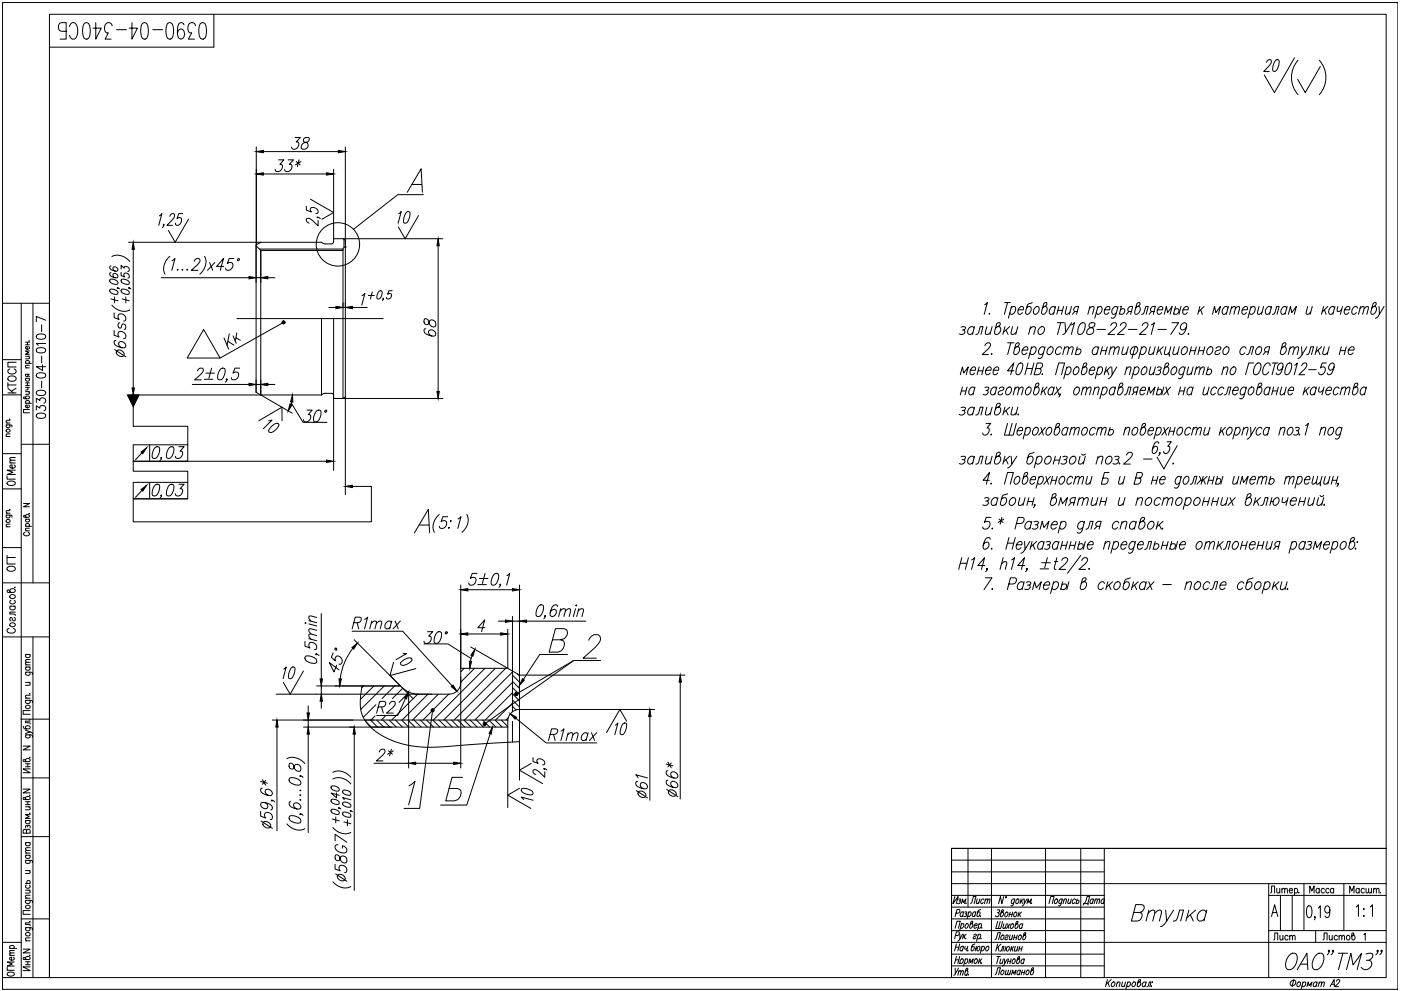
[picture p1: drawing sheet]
<svg xmlns="http://www.w3.org/2000/svg" width="594mm" height="420mm" viewBox="0 0 594 420" stroke-linecap="round" stroke-linejoin="round" font-family="sans-serif">
<defs><g id="words">
<text font-size="14.1" x="478.4" y="394.1">Втулка</text>
<text font-size="13.2" x="544" y="412.4">ОАО&quot;ТМЗ&quot;</text>
<text font-size="11.5" x="23.6" y="18">0390-04-340СБ</text>
<text font-size="11" x="102.7" y="149.2" transform="rotate(-90 102.7 149.2)">Кк</text>
<g font-size="10.1">
<text x="63.1" y="196.5">0,03</text>
<text x="63.1" y="212.4">0,03</text>
</g>
<text font-size="9.3" x="110.4" y="184.5">10</text>
<g font-size="8.8">
<text x="534.8" y="31.4">20</text>
<text x="174.6" y="96" transform="rotate(-90 174.6 96)">10</text>
<text x="405.7" y="142.9">заливки по ТУ108-22-21-79.</text>
<text x="405.7" y="177.1">заливки.</text>
<text x="166.9" y="283.3">10</text>
<text x="118.9" y="288.9">10</text>
<text x="259.3" y="312.6">10</text>
<text x="219.8" y="340.4">10</text>
</g>
<g font-size="7.9">
<text x="51.5" y="129.5" transform="rotate(-90 51.5 129.5)">+0,066</text>
<text x="56.4" y="129.5" transform="rotate(-90 56.4 129.5)">+0,053</text>
<text x="154.9" y="128.8">+0,5</text>
<text x="145.3" y="350.3" transform="rotate(-90 145.3 350.3)">+0,040</text>
<text x="150.3" y="351.4" transform="rotate(-90 150.3 351.4)">+0,010</text>
</g>
<text font-size="7.5" x="20.1" y="178.5" transform="rotate(-90 20.1 178.5)">0330-04-010-7</text>
<g font-size="7.1">
<text x="7.8" y="167.9" transform="rotate(-90 7.8 167.9)">КТОСП</text>
<text x="7.4" y="207.1" transform="rotate(-90 7.4 207.1)">ОГМет</text>
<text x="7.4" y="243.4" transform="rotate(-90 7.4 243.4)">ОГТ</text>
<text x="458.3" y="384.9">Дата</text>
</g>
<g font-size="6.6">
<text x="554.2" y="379.9">Масса</text>
<text x="571.1" y="379.9">Масшт.</text>
</g>
<g font-size="6.2">
<text x="410.3" y="384.2">Лист</text>
<text x="420.9" y="394.8">Шихова</text>
<text x="538.7" y="399.7">Лист</text>
<text x="559.9" y="399.7">Листов</text>
<text x="420.9" y="414.5">Лошманов</text>
</g>
<text font-size="3.1" x="405.3" y="409.9">.</text>
</g></defs>
<!-- layer: 0 -->
<g fill="none" stroke="#000" stroke-width=".42">
<path d="M1 1.1h591.8v418.4h-591.8zM550.4 25.5a10.9 10.9 0 0 0 0 14.6M559.4 25.5a10.9 10.9 0 0 1 0 14.6M559.9 28.2l-6.4 11.1-3.2-5.7M125.1 58.3h2.2l-1.7 1.9h.6a1.81 1.81 0 0 1-.1 2.4 1.81 1.81 0 0 1-2.4 .2l-.1-.5M129.1 58.5l-.5 1a1.63 1.63 0 0 0 1.7 1.2 1.68 1.68 0 0 1-.3 2.2 1.68 1.68 0 0 1-2.3-.1 2.36 2.36 0 0 1 2.6-2.6 1.03 1.03 0 0 0 .8-.9 1.03 1.03 0 0 0-.5-1zM108.7 62.3v41.5M111.7 64.3h31.8M111.7 73.8h26.8M118.2 67.8h2.2l-1.7 1.9h.6a1.81 1.81 0 0 1-.1 2.4 1.81 1.81 0 0 1-2.4 .2l-.1-.5M122.2 67.8h2.2l-1.7 1.9h.6a1.82 1.82 0 0 1-.1 2.4 1.82 1.82 0 0 1-2.4 .2l-.1-.5M125.6 68.5l1.7 1.4"/>
<path d="M126.8 67.8l-.7 2.8M127.6 68.5l-2.3 1.4M141.5 71.8v29.4M146.4 62.3v41.5M174.8 78.2h4M80 92.9l-5.7 9.8-2.9-5M131.6 84.4l9.9 5.7-5 2.9M172.7 81.5l5.9-9.9 .5 9.9M177.5 91.4l-5.7 9.8-2.9-5M179.5 82.5h-10.8l-18.8 14.7M47.4 108.8a6.1 6.1 0 0 1 7.6 2M54.5 102.7h56.1"/>
<path d="M56.5 105.7v58.8M68.4 117.7h37.2M72 108.7a6.4 6.4 0 0 0-2 7.6M72.9 110.6l1.3-1-1.3 5M75.4 114.1l-.1 .5 .2-.2M77.4 114.1l-.1 .5 .3-.2M79.4 114.1l-.1 .5 .3-.2M82.3 110.8a1.26 1.26 0 0 1 1.2-1.2 1.26 1.26 0 0 1 1.3 1l-1 1.6-2.7 2.4h2.8M86.7 108.7a6.2 6.2 0 0 1-2 7.6M88.9 111.3l1.3 3.3M91.1 111.3l-3.1 3.3M94.9 112.9h-3.1l2.9-3.3-1.3 5"/>
<path d="M99.2 109.6h-2l-.8 2.2a1.33 1.33 0 0 1 1.8-.4 1.33 1.33 0 0 1 .4 1.8 1.7 1.7 0 0 1-2.8 .9l-.1-.4M108.6 104.2v15.5M108.6 117.7h2M110.6 106.2v13.5M113.6 117.7h3M145.4 101.2h42.4M185.8 104.2v61.8M1 123.6v295.9M1 128.6h20M14 128.6v118.5M48.4 132.6v2.1l2.1 .7a1.34 1.34 0 0 1-.3-1.8 1.34 1.34 0 0 1 1.8-.4 1.71 1.71 0 0 1 .9 2.9h-.5M50.8 136.9l-.5 .1a1.28 1.28 0 0 0-.2 1.3 1.28 1.28 0 0 0 1.1 .8l.5-1.3 .7-.5a1.34 1.34 0 0 1 .7 2.3h-.5"/>
<path d="M100.4 135.1h62.1M120.2 136.7l-26.9 15.1M139.5 130.4h3M145.4 128.4v2.1M145.4 130.4h1M146.4 128.4v2.1M149.4 130.4h6.3M180.1 135.2a1.57 1.57 0 0 0 .9 2.5 1.61 1.61 0 0 0 1.2-1.7 1.67 1.67 0 0 1 2.2 .3 1.67 1.67 0 0 1-.1 2.2 2.36 2.36 0 0 1-2.6-2.5 1.35 1.35 0 0 0-1.6-.8zM180.5 139.4h-.4l-.3 1a4.2 4.2 0 0 0 4.8 1.9 1.64 1.64 0 0 0-.8-2.1 1.64 1.64 0 0 0-2.1 .5 1.87 1.87 0 0 0 1.4 1.8M10.8 156h1.7M10.8 154h2.5M10.8 151h1.7"/>
<path d="M10.8 145.1h1.7M10.8 146.2h1.7M11.2 154a.7 .7 0 0 1 0-1 .7 .7 0 0 1 1 0 .7 .7 0 0 1-.1 1M11.9 158.7l-.1 .8h-.8l-.2-.8h1.7M12 151l.5 .5-.1 .5-1.6 .1M12.1 146.9a.71 .71 0 0 1 .1 1 .71 .71 0 0 1-1 .1 .71 .71 0 0 1-.1-1l.4-.1v1.2M12.5 154.9l-1.5 .1-.2 .5 .5 .5M12.5 148.8h-1.7l1.3 .7-1.3 .7h1.7M48.4 140.1v2l2.1 .8a1.34 1.34 0 0 1-.3-1.8 1.34 1.34 0 0 1 1.8-.5 1.71 1.71 0 0 1 .9 2.9l-.5 .1M48.6 148.2l4.8 3.1M49.1 144.3l-.5 .1-.2 .9a4.2 4.2 0 0 0 4.7 1.9 1.64 1.64 0 0 0-.7-2.1 1.64 1.64 0 0 0-2.1 .6 1.87 1.87 0 0 0 1.4 1.7M49.6 148.7a1.89 1.89 0 0 1 2.2 .1 1.89 1.89 0 0 1 .6 2.1 1.89 1.89 0 0 1-2.2-.1 1.89 1.89 0 0 1-.6-2.1z"/>
<path d="M83.7 157.3l.1-.3a1.36 1.36 0 0 1 2.4-.5 2.02 2.02 0 0 1-1 2.2l-2.7 2.4h2.9M87.3 158.2h3.7M89.7 156.1l-1.1 4.3M93.7 156.3l.6-.2 1 .2a4.2 4.2 0 0 1-1.9 4.8l-.9-.3a4.7 4.7 0 0 1 1.2-4.5zM101.6 156.1h-2l-.8 2.1a1.33 1.33 0 0 1 1.8-.3 1.33 1.33 0 0 1 .5 1.7 1.72 1.72 0 0 1-2.9 1l-.1-.5M2.6 179.3h1.7M4.1 177.6l-.1 .1M4.3 178.2l-1.6 .1-.1 .5 .5 .5M10.8 168.7a.76 .76 0 0 1 .9-.8 .76 .76 0 0 1 .5 1.1l-2 .1-.2-.6 .6-.1 .6 .7M10.8 171h2.5M10.8 166h1.7M10.8 164.2h1.7"/>
<path d="M10.8 162.3h1.7M10.8 163.4h1.7M10.8 160.4h1.7M11.2 171a.7 .7 0 0 1 0-1 .7 .7 0 0 1 1 0 .7 .7 0 0 1-.1 1M11.2 160.4a.71 .71 0 0 0-.1 1 .71 .71 0 0 0 1.1 0 .71 .71 0 0 0-.1-1M11.4 164.2l.5 .9-1.1 .2M12 166l.5 .6-.1 .5-1.6 .1M12.1 171.7a.71 .71 0 0 1 .1 1 .71 .71 0 0 1-1 .1 .71 .71 0 0 1-.1-1l.4-.1v1.2M12.5 173.6h-2.5v1.4h2.5M54.5 167.5h56.1M56.5 172.4v8.3h23.1v7.9M81.5 163h24.1"/>
<path d="M86.6 160.8h3.7M96.3 160.8l-.3 .3-.1-.3 .3-.2 .1 .2-.7 1.2M108.6 161v5.3M108.6 163h2M109.8 178.4l9.8-5.8v5.8M110.6 161v6.5M110.6 167.5l13.3 7.7M113.6 163h3M123.6 170.9l4.9 8.2h10.1M123.7 170.4l-.3 1M130.2 173.9h2.2l-1.7 1.9h.6a1.82 1.82 0 0 1-.1 2.4 1.82 1.82 0 0 1-2.4 .2l-.1-.5M134.4 174.1l.6-.2 1 .2a4.2 4.2 0 0 1-1.9 4.8l-1-.3a4.8 4.8 0 0 1 1.3-4.5z"/>
<path d="M141.5 168.9v30.5M145.4 168.9h42.4M146.4 168.4v41.3M2.6 180.1l2.3 .1 .1 .8M2.6 185.1h1.7M2.7 182.3a.82 .82 0 0 1 1.3-.3 .82 .82 0 0 1 0 1.3 .82 .82 0 0 1-1.3-.3zM2.9 180.1l-.1 .1a.71 .71 0 0 0 .2 1 .71 .71 0 0 0 .9-.1 .71 .71 0 0 0 0-1M4.3 184l-1.6 .1-.1 .5 .5 .5M9 188.4h12M60.2 192l-2.8 3M78.6 195.6h59.9M79.6 188.6h-23.1v7h23.1"/>
<path d="M79.6 188.6v7h-23.1v4.2h23.1v4.7M499.2 189l-5.7 9.8-2.9-5M2.6 218.4l2.3 .1 .1 .8M2.6 217.6h1.7M2.9 218.4l-.1 .1a.7 .7 0 0 0 .2 1 .7 .7 0 0 0 1-.1 .7 .7 0 0 0-.1-1M4.1 215.9l-.1 .1M4.3 216.5l-1.6 .1-.1 .5 .5 .5M10 213.5h2.5l-2.5 1.4h2.5M10.8 218.9a.76 .76 0 0 1 .9-.8 .76 .76 0 0 1 .5 1.1l-2 .1-.2-.6 .6-.1 .6 .7M12.4 217.6l-.2 .1M60.2 207.9l-2.8 3M79.6 204.5h-23.1v7h23.1"/>
<path d="M79.6 204.5v7h-23.1v9.7h101v-15h-8.1M2.6 223.3h1.7M2.7 220.5a.76 .76 0 0 1 1.1-.2 .76 .76 0 0 1 .1 1.1h-1l-.3-.4zM4.3 222.2l-1.6 .1-.1 .5 .5 .5M10.6 225.7a.77 .77 0 0 0-.6 .9 .77 .77 0 0 0 1 .6h.5a.77 .77 0 0 0 1-.6 .77 .77 0 0 0-.6-.9M10.8 225.1h1.7M10.8 223.2h2.5M10.8 220.1h1.7M11.2 223.2a.7 .7 0 0 1 0-1.1 .7 .7 0 0 1 1 0 .7 .7 0 0 1-.1 1.1M11.2 220.1a.7 .7 0 0 0 0 1 .7 .7 0 0 0 1 0 .7 .7 0 0 0-.1-1M12.5 224l-1.5 .1-.2 .5 .5 .5M1 247.1h20"/>
<path d="M4.2 250.6a1.09 1.09 0 0 1 1.2-1.1 1.09 1.09 0 0 1 .9 1.4l-.5 .3h-2.5l-.3-.8 .8-.2 .9 1M4.2 257h2.3M4.3 252.5a1.04 1.04 0 0 1 1.6-.4 1.04 1.04 0 0 1 .1 1.6l-.8 .1a.93 .93 0 0 1-1-1.1zM4.7 257l-.4 .3a1.1 1.1 0 0 0 .6 1.3 1.1 1.1 0 0 0 1.4-.4 .73 .73 0 0 0-.3-1.2M4.7 254.5l-.4 .2a1.04 1.04 0 0 0 1 1.4 1.04 1.04 0 0 0 1-1.4l-.3-.2M6.3 248.9v.3l-.2-.2M6.5 259.5h-2.3v.8l2.1 .1 .2 .6M195.4 248v35.4M198.4 250h18.9M202.3 243.1h-2.1l-.7 2.2a1.33 1.33 0 0 1 1.7-.4 1.33 1.33 0 0 1 .5 1.8 1.7 1.7 0 0 1-2.9 .9v-.4M202.6 247.9h3.6M203.3 245.3h3.6"/>
<path d="M205.7 243.1l-1.2 4.3M209.7 243.3l.6-.2 1 .2a4.2 4.2 0 0 1-1.9 4.8l-.9-.2a4.7 4.7 0 0 1 1.2-4.6zM212.3 247.9l-.3 .2-.1-.2 .2-.3 .2 .3-.8 1.1M214.9 244.1l1.3-1-1.4 5M220.3 248v38.2h70.1M228.7 256.7l.6-.3 1 .3a4.2 4.2 0 0 1-1.9 4.7l-.9-.2a4.8 4.8 0 0 1 1.2-4.5zM236.4 257.1l-.1-.4-.9-.3a4.2 4.2 0 0 0-1.9 4.8 1.76 1.76 0 0 0 2-.6 1.76 1.76 0 0 0 .1-2 1.52 1.52 0 0 0-2.3 1.2M237.5 259l1.3-.9 .9 .2-.6 3.1M237.8 258.1l-.9 3.3M239.7 259l1.3-.9 .9 .2-.6 3.1M244 258.1l-.9 3.3M244.2 256.7l.3-.3 .1 .3-.3 .2z"/>
<path d="M245.2 259l1.3-.9 .9 .2-.6 3.1M245.4 258.1l-.9 3.3M1 270h20M3.8 266.4a1.03 1.03 0 0 0-.8 1.3 1.03 1.03 0 0 0 1.3 .7h.9a1.03 1.03 0 0 0 1.3-.7 1.03 1.03 0 0 0-.8-1.3M4.3 264.4a1.04 1.04 0 0 1 1.6-.3 1.04 1.04 0 0 1 .1 1.5l-.8 .2a.87 .87 0 0 1-.9-.4 .87 .87 0 0 1 0-1zM6 261.8a.75 .75 0 0 1 .5 .8 .75 .75 0 0 1-.7 .6l-1.1-1.4a.77 .77 0 0 0-.6 .7 .77 .77 0 0 0 .6 .7M10.8 277.5h2M11.2 277.5l-.2 .2a.9 .9 0 0 0 .8 1.1 .9 .9 0 0 0 .9-1.1l-.3-.2M12.8 279.6l-1.8 .1-.2 .5 .6 .6M129.3 271.9v2.1l2.2 .7a1.33 1.33 0 0 1-.4-1.8 1.33 1.33 0 0 1 1.8-.4 1.72 1.72 0 0 1 .9 2.9h-.5M129.3 264.1l.5 .1zM129.5 278.2a4.2 4.2 0 0 1 4.8 1.9l-.2 1a4.1 4.1 0 0 1-4.8-1.9z"/>
<path d="M131 270.8l3.3 .9M131 264.5l3.3 .9M131 263.1l3.3 .9M134.1 277.2l.2 .3-.2 .1-.3-.2 .3-.2 1.1 .8M134.3 269.4l-3.1-.6-.2 1 .9 1.2M134.3 267.2l-3.1-.6-.2 .9 .9 1.3M134.3 261.8l-3.1-.6-.2 .9 .9 1.3M136.2 260.2v27.6M141.3 276.8l-.8 1.9 1.7 1.5a1.33 1.33 0 0 1 .4-1.8 1.33 1.33 0 0 1 1.8 .2 1.72 1.72 0 0 1-.2 3.1l-.5-.1M149.3 267.6h21.5l20.9 23.2M149.6 274.9a25.7 25.7 0 0 0-5.3 12.9M150 264h1.8a1.26 1.26 0 0 0 1.3-.9 1.26 1.26 0 0 0-.6-1.4h-1.8l-1.4 4.9"/>
<path d="M150.2 271.2l19.6 19.6h-35.6M151.4 264l.7 2.6M154.6 262.6l1.3-.9-1.3 4.9M157.4 264.3l1.3-1 .9 .3-.6 3M157.7 263.3l-.9 3.3M159.6 264.3l1.3-1 .9 .3-.6 3M165.9 264l-.2-.4a1.82 1.82 0 0 0-2.2 .7 1.82 1.82 0 0 0 .3 2.3h.6l1-.7M166.1 263.3l-.9 3.3M167.5 263.3l1.4 3.3M169.8 263.3l-3.1 3.3M179.8 273h10.1l9.9 6.2M181.3 267.8h2.2l-1.7 1.9h.6a1.82 1.82 0 0 1-.1 2.5 1.82 1.82 0 0 1-2.4 .1l-.1-.4"/>
<path d="M185.4 268l.7-.2 1 .2a4.1 4.1 0 0 1-1.9 4.8l-1-.2a4.7 4.7 0 0 1 1.2-4.6zM198.4 268.8h13.9M200.1 278l-.6 2.4M205.6 266.1h-3l2.9-3.3-1.3 5M211.3 263.3h3M215.3 266.8v16.6l-15.7-9.1M217.3 261.4v23.1M217.3 263.3h3M223.3 263.3h25.1M231.3 261.2l-.3 .2-.1-.2 .3-.3 .1 .3-.7 1.2M234.3 271.3h3.6l1.1 .5a3.3 3.3 0 0 1-2.5 4.7h-3.6l2.6-10h3.6l1.1 .5a2.89 2.89 0 0 1-2.3 4.3M240.7 277.5h-11.8l-7 10.6"/>
<path d="M249.7 271.5a3 3 0 0 1 4.5-1.9 2.47 2.47 0 0 1-.4 3.3l-1.2 1.4-5.3 4.8h5.6M10.8 296.9l2.7 .1 .3 .4-.1 .6M10.8 285l2.7 .1 .3 .3-.1 .6M10.8 296h2M10.8 289.3h2M10.8 282.8h2M10.8 281.9h2M11 299.3a.89 .89 0 0 1 1.3-.3 .89 .89 0 0 1 .1 1.3h-1.2l-.4-.4zM11.2 296.9l-.2 .3a.9 .9 0 0 0 .8 1.1 .9 .9 0 0 0 .9-1.1l-.3-.3M11.2 285l-.2 .2a.9 .9 0 0 0 .8 1.1 .9 .9 0 0 0 .9-1.1l-.3-.2M11.2 282.8l-.2 .2a.9 .9 0 0 0 .8 1.2 .9 .9 0 0 0 .9-1.2l-.3-.2M12.2 289.3l.6 .6-.1 .5-1.9 .1"/>
<path d="M12.7 294.1l-.2 .1M12.8 294.8l-1.8 .1-.2 .5 .6 .6M12.8 280.8l-1.8 .1-.2 .4 .6 .6M117.1 294.3h65.9M128.7 284.5l-5.7 9.8-2.9-5M130.7 299.3v3M136.2 290.8v3.5M136.2 297.3v3M142.8 282l-1.2 2.9-2-4 4.1 3.1M153.5 290.8a24.4 24.4 0 0 0-.3 11.1 17.7 17.7 0 0 0 10 10.7 45.5 45.5 0 0 0 26.1 3.9l31-2.1v16.4M154.1 290.8l-.7 .8M158.5 290.8l-5.7 5.8"/>
<path d="M159.4 298.8l-5.4 5.3M160.4 299.7h1.8a1.26 1.26 0 0 0 1.3-.9 1.26 1.26 0 0 0-.7-1.4h-1.8l-1.3 4.9M161.8 299.7l.7 2.6M162.9 290.8l-9.9 10M165.1 298.5a1.26 1.26 0 0 1 1.2-1.1 1.26 1.26 0 0 1 1.3 .9l-1 1.7-2.7 2.3h2.9M166.9 280.9l-1.5 5.5 10.9-2.9M167.4 290.8l-5.4 5.4M170.8 291.8l-4.4 4.4M172 296.1l-3.4 7.2h-8.9M173.3 294.3v31.3M173.5 293.5l-4.3 4.3M177.1 294.3l-11 11"/>
<path d="M181.5 294.3l-11 11M185.9 294.3l-11 11M190.3 294.3l-11 11M195.4 286.9v38.7M196.8 283.4l-1.4 1.4M201.2 283.4l-5.8 5.8M205.6 283.4l-21.9 21.9M210 283.4l-21.9 21.9M214.4 283.4l-21.9 21.9M217.3 284.9l-20.4 20.4M217.3 289.3l-16 16M217.3 293.7l-11.6 11.6"/>
<path d="M217.3 298.1l-7.2 7.2M217.3 299.4l1.6 1.6M217.3 296.8l3 3M217.3 294.1l3 3M217.3 291.5l3 3M217.3 288.9l3 3M217.3 286.2l3 3M219.5 285.8l.8 .8M243.3 280l-24.4 14.3M254.7 280h-11.4l-37.8 26.9M288.4 289.2v49.6M8.8 304.9h12.2"/>
<path d="M9.8 316.3h3l-3 1.6h3M9.8 307.9l.7 1.1 2.2-.2a.9 .9 0 0 0-.9-1.1 .9 .9 0 0 0-.8 1.1l.2 .2M10.8 311.5l2.7 .2 .3 .3-.1 .6M10.8 309.6l2 .7-2 .7M11.2 311.5l-.2 .3a.9 .9 0 0 0 .8 1.1 .9 .9 0 0 0 .9-1.1l-.3-.3M12.7 305.1l-.2 .1M12.8 310.3l1 .8M12.8 305.7h-2v.7l1.9 .1 .1 .5M12.8 301.3h-3v1.5h3M115.5 305.3h43.1M117.4 308.3v43.9M128.7 308.3h37.5"/>
<path d="M130.7 305.3v3M130.7 311.2v41.8M150.2 311.2v66.3M155.1 305.9l2.3 2.4M157.1 305.3l3 3M159 303.5l-1.7 1.8M159.7 305.3l3 3M160.8 318.8a1.26 1.26 0 0 1 1.1-1.2 1.26 1.26 0 0 1 1.4 1l-1.1 1.6-2.6 2.4h2.8M162.4 305.3l3 3M163.4 303.5l-1.7 1.8M164.8 318.4l1.6 1.4M165 305.3l3 3"/>
<path d="M166 317.6l-.8 2.9M166.8 318.4l-2.4 1.4M167.7 305.3l3 3M170.3 305.3l3 3M172.9 305.3l3 3M175.6 305.3l3 3M178.2 305.3l3 3M180.9 305.3l3 3M183.4 301.2l-5.4 41.5h-6.7M183.5 305.3l3 3M186.1 305.3l3.1 3M188.8 305.3l3 3"/>
<path d="M191.4 305.3l3 3M194.1 305.3l3 3M196.7 305.3l3 3M199.4 305.3l3 3M202 305.3l3 3M204.6 305.3l3 3M207.3 305.3l3 3M207.9 311.1l-10 30.2h-11.1M209.9 305.3l3 3M212.6 305.3l2.7 2.7M215.2 305.3l.1 .1M215.3 314.7v27.7"/>
<path d="M215.5 304.3l-.9 1M218.7 304.5l12.9 10.5h21.4M220.3 300.8h57.3M233.3 311.4h1.8a1.26 1.26 0 0 0 1.2-1 1.26 1.26 0 0 0-.6-1.4h-1.8l-1.3 5M234.7 311.4l.7 2.6M237.9 310l1.3-1-1.4 5M240.7 311.6l1.2-.9 1 .2-.6 3.1M240.9 310.7l-.9 3.3M242.9 311.6l1.3-.9 .9 .2-.6 3.1M249.2 311.4l-.3-.5a1.82 1.82 0 0 0-2.1 .8 1.82 1.82 0 0 0 .3 2.3h.6l1-.7M249.4 310.7l-.9 3.3M250.8 310.7l1.3 3.3"/>
<path d="M253 310.7l-3.1 3.3M265.7 305.8l-2.8-5-5.7 9.8M275.6 303.8v35.5M9 329.8h12M9.8 334.6h3l-3 1.6h3M10.8 322.5a.94 .94 0 0 1 1.1-1 .94 .94 0 0 1 .8 1.2l-2.6 .2-.3-.6 .7-.2 .7 .8M10.8 338.6a.94 .94 0 0 1 1.1-1 .94 .94 0 0 1 .8 1.2l-2.6 .2-.3-.7 .7-.1 .7 .8M10.8 323.8h2M10.8 325.1h2M10.8 339.9h2M11.8 323.8v1.3M11.8 339.9v1.3"/>
<path d="M12.7 321l-.2 .1M12.7 337.1l-.2 .1M12.8 326h-3l3 1.6h-3M110.5 331.3l2.9 .8M111.2 334.1l-.4 .1-.3 .9a4.2 4.2 0 0 0 4.8 1.9 1.62 1.62 0 0 0-.7-2.1 1.62 1.62 0 0 0-2.2 .6 1.87 1.87 0 0 0 1.4 1.7M111.2 330.5l1.5 2.4M112.7 330.9l-1.5 1.6M115.3 339.3l.2 .2-.2 .2-.3-.3 .3-.1 1.1 .7M121.6 321.7a6.2 6.2 0 0 1 7.6 2M122.8 329.9a4.2 4.2 0 0 1 4.8 1.8l-.3 1a4.1 4.1 0 0 1-4.7-1.9zM122.8 323.6a1.58 1.58 0 0 0 1 2.5 1.58 1.58 0 0 0 1.2-1.7 1.68 1.68 0 0 1 2.2 .3 1.68 1.68 0 0 1-.1 2.3 2.35 2.35 0 0 1-2.6-2.5 1.31 1.31 0 0 0-1.7-.9zM123.3 339.9l-.5 .1-.2 .9a4.1 4.1 0 0 0 4.7 1.9 1.63 1.63 0 0 0-.7-2.1 1.63 1.63 0 0 0-2.1 .5 1.91 1.91 0 0 0 1.4 1.8"/>
<path d="M127.3 338.9l.3 .3-.5-.1M127.3 336.9l.3 .3-.5-.1M127.3 334.9l.3 .3-.5-.2M127.3 328.9l.3 .2-.3 .2-.2-.3 .2-.1 1.2 .7M141.1 330.3a6.1 6.1 0 0 1 7.6 2M141.1 327.5a6.1 6.1 0 0 1 7.6 2M158.6 323.6h14.7M173.4 333.2l2.6-1.9-2.7 9.9M176.3 323.6h16.1M196.1 329.6h-4.4l-2.7 9.9h3.6a3.3 3.3 0 0 0 2.5-4.7l-1.1-.5h-3.6M220.3 334.2l-5 2.9 9.8 5.7M225.3 323.7l-5 2.9 9.8 5.6"/>
<path d="M269.8 335.2l4.8 3.1M270.3 331.3l-.5 .1-.2 .9a4.2 4.2 0 0 0 4.7 1.9 1.76 1.76 0 0 0-.5-2 1.76 1.76 0 0 0-2.1-.1 1.52 1.52 0 0 0 1.2 2.3M270.5 329.7l-.9-1.2 5 1.3M270.8 335.7a1.91 1.91 0 0 1 2.2 0 1.91 1.91 0 0 1 .6 2.1 1.91 1.91 0 0 1-2.2 0 1.91 1.91 0 0 1-.6-2.1zM282.5 323.9l2.8 .8M282.7 334.7l4.8 3.1M283.2 330.8h-.5l-.2 1a4.1 4.1 0 0 0 4.7 1.9 1.75 1.75 0 0 0-.5-2 1.75 1.75 0 0 0-2.1-.1 1.52 1.52 0 0 0 1.2 2.3M283.2 326.7l-.5 .1-.2 1a4.2 4.2 0 0 0 4.7 1.8 1.76 1.76 0 0 0-.5-2 1.76 1.76 0 0 0-2.1-.1 1.52 1.52 0 0 0 1.2 2.4M283.2 323.1l1.4 2.4M283.7 335.1a1.89 1.89 0 0 1 2.2 .1 1.89 1.89 0 0 1 .6 2.1 1.89 1.89 0 0 1-2.2-.1 1.89 1.89 0 0 1-.6-2.1zM284.6 323.5l-1.4 1.6M9 354.7h12"/>
<path d="M10.8 347.9h2M10.8 342.1h2M10.8 341.2h2M10.8 357.2h2M11.2 352.2l-.5-.6-.7 .3-.2 1.3h3v-1l-.6-.6-.8 .3-.2 1.3M11.2 347.9l-.2 .2a.89 .89 0 0 0 .8 1.2 .89 .89 0 0 0 .9-1.2l-.3-.2M11.2 357.2l-.2 .3a.9 .9 0 0 0 .8 1.1 .9 .9 0 0 0 .9-1.1l-.3-.3M11.7 350.3l.5-.5 .5 .2v1.1M11.7 350.6l-.2-.6h-.5v1.1M12.2 342.1l.6 .5-.1 .6-1.9 .1M12.7 344.7l-.2 .1M12.8 345.4h-2l1.6 .8-1.6 .8h2"/>
<path d="M12.8 359.4l-1.8 .1-.2 .5 .6 .5M110.5 344v2l2.2 .8a1.33 1.33 0 0 1-.4-1.8 1.33 1.33 0 0 1 1.8-.4 1.7 1.7 0 0 1 .9 2.8l-.4 .1M110.8 348.1l4.7 3.1M111.7 348.6a1.91 1.91 0 0 1 2.2 0 1.91 1.91 0 0 1 .7 2.1 1.91 1.91 0 0 1-2.2 0 1.91 1.91 0 0 1-.7-2.1zM112.2 340.2a1.66 1.66 0 0 1 1.2 2.4 1.77 1.77 0 0 1-2.1-.1 1.77 1.77 0 0 1-.5-2 4.2 4.2 0 0 1 4.7 1.8l-.2 1-.5 .1M121.6 349.3a6.3 6.3 0 0 0 7.6 2M122.8 346a4.2 4.2 0 0 1 4.8 1.9l-.3 .9a4.1 4.1 0 0 1-4.7-1.9zM127.3 345l.3 .3-.3 .1-.2-.3 .2-.1 1.2 .7M141.1 350.9a6.4 6.4 0 0 0 7.6 2M142.1 356.6v-2.9l5 3.4M143.3 358.1l-1 .3a2.08 2.08 0 0 0 1.7 2.9 2.47 2.47 0 0 0 3.1-.4 2.03 2.03 0 0 0-1.9-2.3v1M10.8 364.8l2.7 .1 .3 .3-.1 .6"/>
<path d="M10.8 377.4h2M10.8 374.6h2M10.8 369.1h2M10.8 362.6h2M10.8 361.7h2M11.2 375.2l-.2 .3a.9 .9 0 0 0 .8 1.1 .9 .9 0 0 0 .9-1.1l-.3-.3M11.2 364.8l-.2 .2a.9 .9 0 0 0 .8 1.1 .9 .9 0 0 0 .9-1.1l-.3-.2M11.2 362.6l-.2 .2a.89 .89 0 0 0 .8 1.2 .89 .89 0 0 0 .9-1.2l-.3-.2M11.7 374.6a.73 .73 0 0 1 0-1.2 .73 .73 0 0 1 1.1 .4l-.3 .8M12.2 377.4l.6 .6-.1 .5-1.9 .1M12.2 369.1l.6 .5-.1 .6-1.9 .1M12.8 379.6l-1.8 .1-.2 .6 .6 .5"/>
<path d="M12.8 360.5l-1.8 .2-.2 .4 .6 .6M141.1 373.8a6.3 6.3 0 0 0 7.6 2.1M142.1 366.4v2.1l2.1 .7a1.33 1.33 0 0 1-.3-1.8 1.33 1.33 0 0 1 1.8-.4 1.72 1.72 0 0 1 .9 2.9h-.5M142.3 362.5a1.6 1.6 0 0 0 1 2.4 1.63 1.63 0 0 0 1.2-1.7 1.69 1.69 0 0 1 2.2 .3 1.69 1.69 0 0 1-.1 2.3 2.33 2.33 0 0 1-2.6-2.5 1.31 1.31 0 0 0-1.7-.8zM142.3 370.5l4.8 3.1M143.3 371a1.89 1.89 0 0 1 2.2 .1 1.89 1.89 0 0 1 .6 2.1 1.89 1.89 0 0 1-2.2-.1 1.89 1.89 0 0 1-.6-2.1zM403.5 364.7h64.8M403.5 369.6h64.8M403.5 374.6h64.8M543 379.6v15M547.9 379.6v15M1 399.5h8"/>
<path d="M10.8 393.3l2.7 .1 .3 .4-.1 .5M10.8 381.7l2.7 .1 .3 .4-.1 .5M10.8 398.9h2M10.8 380.8h2M11 395.7a.89 .89 0 0 1 1.3-.3 .89 .89 0 0 1 .1 1.3h-1.2l-.4-.4zM11 384.1a.88 .88 0 0 1 1.3-.3 .88 .88 0 0 1 .1 1.3h-1.2l-.4-.4zM11.2 393.3l-.2 .2a.9 .9 0 0 0 .8 1.2 .9 .9 0 0 0 .9-1.2l-.3-.2M11.2 381.7l-.2 .2a.9 .9 0 0 0 .8 1.2 .9 .9 0 0 0 .9-1.2l-.3-.2M12.7 390.6l-.2 .1M12.8 397.6l-1.8 .1-.2 .6 .6 .6M12.8 391.3h-2v.6l1.9 .1 .1 .5M12.8 386.1h-3v1.5h3"/>
<path d="M403.5 389.6h64.8M403.5 394.6h64.8M403.5 399.5h64.8M404.9 380.1l-.8 3 2.2-3-.8 3M405 393.6l.8-3h1.4l-.8 3M405.2 396.6l1.2-.1 .3-1.3-1.1-.1-.8 3M405.4 387.2l1.2-.2 .4-1.3-1.2-.1-.8 3M406.5 381.2h.9l-.2 .6-.5 .2M407 382a.7 .7 0 0 1 0 .9 .7 .7 0 0 1-1 .1M407 396.1l.1 2 1.1-2M407.1 398.1l-1 .9M407.6 392l.5-.4a.99 .99 0 0 1 .5 1.2 .99 .99 0 0 1-1.2 .6l-.1-.3"/>
<path d="M407.7 383.1l.5-2 .3 1.6 1.1-1.6-.5 2M407.7 391.6l-.8 3M408.5 387l-.1-.3a1 1 0 0 0-1.2 .7 1 1 0 0 0 .5 1.2l.5-.5M408.6 386.6l-.5 2M408.7 396.1l-.5 2M408.9 396.9l.3 1.2M409.1 386.7h.9l-.2 .6-.5 .1M409.5 397.8l.1 .1M409.6 387.4a.7 .7 0 0 1 0 1 .7 .7 0 0 1-1 0M409.7 396.1l-1.4 1.4M409.8 391.7l.2-.1a.99 .99 0 0 1 .5 1.2 .99 .99 0 0 1-1.2 .6l-.1-.7zM410.7 387l.5-.4a1 1 0 0 1 .5 1.2 1 1 0 0 1-1.2 .6l-.1-.3"/>
<path d="M410.8 386.6l-.8 3M411.9 391.6a.99 .99 0 0 1 .5 1.2 .99 .99 0 0 1-1.2 .6l.5-2.5 .7-.3-.1 .7-.9 .7M412.9 396.5l.6-.4 .5 .1-.1 .6-1 .4-.2 .7 .5 .2 .6-.5M413.1 392.4h1.2v-.7a1 1 0 0 0-1.2 .6 1 1 0 0 0 .5 1.3l.5-.5M413.7 387l-.1-.3a1 1 0 0 0-1.2 .7 1 1 0 0 0 .5 1.2l.5-.5M413.8 386.6l-.5 2M414.7 396.5l.6-.4a.99 .99 0 0 1 .4 1.2 .99 .99 0 0 1-1.1 .6l-.1-.3M414.9 396.1l-.8 2.9M415.1 392l.5-.4a.99 .99 0 0 1 .5 1.2 .99 .99 0 0 1-1.2 .6l-.1-.3M415.2 391.6l-.8 3M415.7 388.3l.1 .1M415.9 385.6l-1.2 .7-.4 2.1a1 1 0 0 0 1.2-.6 1 1 0 0 0-.5-1.2l-.5 .4"/>
<path d="M416 397.8l.1 .1M416.3 393.3l.1 .1M421.9 398.4l.6-.5 .6-2.5h1.1l-.8 3M422.9 385.8h1l-.1 .6-.5 .6a.9 .9 0 0 1 .1 1.3 .9 .9 0 0 1-1.4 0M422.9 387h.4M424.7 396.8l.5-.4a1 1 0 0 1 .4 1.3 1 1 0 0 1-1.1 .6zM425 386.7a.99 .99 0 0 1 .4 1.2 .99 .99 0 0 1-1.1 .6l.5-2.5 .6-.3-.1 .7-.9 .7M425.6 380.1l-.8 3-.6-3-.8 3M426.4 396.8l.6-.4 .5 .2-.1 .5-1.1 .5-.1 .7 .5 .1 .5-.4M426.5 380.1l.2 .3-.2 .3zM426.6 386.8l.3-.1a.99 .99 0 0 1 .4 1.2 .99 .99 0 0 1-1.1 .6l-.2-.7zM428.4 396.4l-.4 1.9 .4 .1 .7-.5"/>
<path d="M428.4 386.7l-.6 2M429.4 396.4l-.5 2M429.4 386.7l-.5 2M430 397.4h1.1M430.2 381.5l-.1-.3a1 1 0 0 0-1.2 .7 1 1 0 0 0 .5 1.2l.5-.4M430.2 396.4l-.5 2M430.3 381.1l-.8 2.7-.4 .3-.4-.1M430.4 386.8l.2-.1a.99 .99 0 0 1 .5 1.2 .99 .99 0 0 1-1.2 .6l-.1-.7zM431.3 381.2l.2-.1a.99 .99 0 0 1 .5 1.2 .99 .99 0 0 1-1.2 .7v-1zM431.3 396.4l-.5 2M432 396.8l.5-.4a1 1 0 0 1 .5 1.3 1 1 0 0 1-1.2 .6zM432.1 386.7l-.5 2"/>
<path d="M432.3 387.6l.4 1.1M433 381.1l-.5 2M433.1 386.7l-1.4 1.4M433.2 382l.4 1.1M434 381.1l-1.4 1.4M434.3 381.1l.1 2 1.1-2M434.4 383.1l-1 1M434.4 396.4a1 1 0 0 1 .5 1.3 1 1 0 0 1-1.2 .6l.5-2.6 .7-.3-.1 .7-.9 .7M435.5 383.1l.5-2 .3 1.6 1.1-1.6-.5 2M437.4 382.8l.1 .2M444.8 383.1l.8-3h1.4l-.8 3M447.7 381.2l.2-.1a.99 .99 0 0 1 .5 1.2 .99 .99 0 0 1-1.2 .7v-1z"/>
<path d="M450.4 381.5l-.1-.3a1 1 0 0 0-1.2 .7 1 1 0 0 0 .5 1.2l.5-.4M450.5 381.1l-.8 2.7-.4 .3-.5-.1M451.1 381.7l.7-.6 .5 .1-.4 1.9M451.3 381.1l-.5 2M453.2 381.1l-.4 1.9 .4 .1 .7-.6M454.3 381.1l-.5 2M456.1 381.5l-.2-.3a1 1 0 0 0-1.1 .7 1 1 0 0 0 .4 1.2l.5-.4M3.1 410.1v1.3h3M3.2 412.6a1.74 1.74 0 0 1 2.9 .6 1.7 1.7 0 0 1-3-.4zM4.1 405.1h2M4.1 402.1h3M4.5 402.1l-.3-.2a.88 .88 0 0 1 .9-1.1 .88 .88 0 0 1 .8 1.1l-.3 .2"/>
<path d="M5.6 405.8l.3 .3a.88 .88 0 0 1-.8 1 .88 .88 0 0 1-.9-1l.7-.3v1.3M6.1 407.9h-3l2.1 .8-2.1 .9h3M6.1 404l-1.9 .1-.1 .5 .5 .5M6.1 403l-1.9 .1-.1 .4 .5 .5M9.8 402.4h3l-3 1.6h3M10.8 406.4a.94 .94 0 0 1 1.1-.9 .94 .94 0 0 1 .8 1.1l-2.6 .2-.3-.6 .7-.1 .7 .7M10.8 407.8h2M10.8 409h2M11.8 407.8v1.2M12.7 404.9l-.2 .1M12.8 409.9h-3l3 1.6h-3M403.5 404.5h64.8"/>
<path d="M403.5 409.5h64.8M405 410.5l.1 2.4M405.2 401.6h1.4M405.6 400.2l-.8 3M405.6 405.5l-.8 3M406.4 410.5l-1.5 2.7-.5 .3M406.5 412.1l.7-.6 .3 .1-.4 1.9M406.7 411.5l-.6 2M407 400.2l-.8 3M407 405.5l-.8 3M407.5 412.1l.7-.6 .3 .1-.4 1.9M408.5 401.6l-.1-.3a1 1 0 0 0-1.2 .6 1 1 0 0 0 .5 1.3l.5-.4"/>
<path d="M408.6 401.2l-.5 2M409.3 406.9l.5-.4a.99 .99 0 0 1 .4 1.2 .99 .99 0 0 1-1.1 .7l-.1-.3M409.3 401.2l-.1 1.3 1-.6M409.4 406.5l-.8 3M409.7 413.4l.1 .1M409.9 411.5a.99 .99 0 0 1 .4 1.2 .99 .99 0 0 1-1.1 .6l.4-2.5 .7-.3-.1 .7-.9 .7M410.4 401.2l-.5 2M410.4 402.9l.1 .1M410.6 413.2v.1M410.7 408.5l.6-2 .3 1.6 1.1-1.6-.6 2M413.4 400.2l-1.2 .7-.3 2.1a.99 .99 0 0 0 1.1-.6 .99 .99 0 0 0-.4-1.2l-.5 .4M413.6 406.6l.3-.1a.99 .99 0 0 1 .4 1.2 .99 .99 0 0 1-1.1 .7l-.1-1z"/>
<path d="M413.8 402.2h.5l.8-1a1.01 1.01 0 0 1 .3 1.2 1.01 1.01 0 0 1-1 .6l-.1-.8M414.1 401.2l-.6 2M415.4 406.5l-.6 2M415.5 407.4l.4 1.1M416.2 408.2l.1 .2M416.3 401.6l.6-.4a.99 .99 0 0 1 .4 1.2 .99 .99 0 0 1-1.1 .6l-.2-.2M416.4 406.5l-1.4 1.4M416.5 401.2l-.8 3M418.5 401.3l.2-.1a.99 .99 0 0 1 .5 1.2 .99 .99 0 0 1-1.2 .6l-.1-.7zM422.7 405.6h1.4M423 400.3l-.8 3M423.2 401.5l.4 1.8"/>
<path d="M423.4 405.6l-.8 3M424.1 403.3l.5-.2 .6-1.8h.6l-.6 2M424.4 406.6l-.4 1.8 .4 .2 .7-.6M424.4 400.3l-1.9 2M425.5 406.6l-.6 2M426 406.6v2l1.2-2M426.3 402.3h.5l.8-1a1.01 1.01 0 0 1 .3 1.2 1.01 1.01 0 0 1-1 .6l-.1-.8M426.6 401.3l-.6 2M427.7 406.6l-.6 2M428.7 406.6l-.5 2M428.9 401.3l-.5 2M429.1 402.1l.4 1.2"/>
<path d="M429.4 407l.5-.4a1 1 0 0 1 .5 1.2 1 1 0 0 1-1.2 .6zM429.9 401.3l-1.3 1.4M430.5 401.3l-.4 1.8 .5 .2 .7-.6M431.6 401.3l-.5 2M431.8 406.6a1 1 0 0 1 .5 1.2 1 1 0 0 1-1.1 .6l.4-2.5 .7-.3-.1 .7-.9 .7M432.2 402.3h1.1M432.4 401.3l-.5 2M433.5 401.3l-.5 2M434.3 407l-.1-.3a.99 .99 0 0 0-1.2 .6 .99 .99 0 0 0 .5 1.3l.5-.5M434.4 406.6l-.5 2"/>
<circle cx="101" cy="110.1" r=".45"/>
<circle cx="143.3" cy="103.6" r="9.2"/>
<circle cx="138.1" cy="174.4" r=".45"/>
<circle cx="142.4" cy="275.3" r=".45"/>
<circle cx="189.2" cy="268.3" r=".45"/>
</g>
<!-- layer: TOST -->
<g fill="none" stroke="#000" stroke-width=".42">
<path d="M21 20h69.7M548.9 24.5l-8.5 14.8-4.3-7.5M67.6 91.5l1.1-.9-1.4 4.9M69.5 95.3l-.2 .2-.1-.2 .2-.2 .1 .2-.6 1.2M72 91.8l.1-.3a1.23 1.23 0 0 1 1.8-.7l.1 .7-.4 1-2.8 3h2.3M77.5 90.6h-1.7l-.7 2.1a1.08 1.08 0 0 1 1-.5 1.08 1.08 0 0 1 .9 .7v.8a1.56 1.56 0 0 1-.8 1.5 1.56 1.56 0 0 1-1.8-.1v-.5M129.9 87.5v1.6l2.1 .8a1.1 1.1 0 0 1 .3-2l.7 .1a1.56 1.56 0 0 1 1.6 .7 1.56 1.56 0 0 1-.2 1.8h-.5M134.6 92l.3 .3-.3 .1-.2-.2 .2-.2 1.2 .7M134.9 93.4v2.4l-3.6-3.1-.9-.1-.5 .3a1.42 1.42 0 0 0 1.2 1.7M108.6 104.2l2 2M110 105.6h35.4M110.6 106.2h34.8"/>
<path d="M110.6 106.2v61.3M137.9 103.4l-1.6-.7h-25.7l-2 1.2v62.4l2 1.2M141.5 102.4v-1.2h3.9l1 .6v66.6M141.5 102.4l-.6 .9-3 .1M145.8 101.4v3.5M146.4 104.7h.1M146.4 104.7l-.7 .3-.3 .7v63.2M9 128.6v285.9M21 128.6v285.9v-408.5h566.8v408.5h-586.8M86.3 139.7l7 12.1h-13.9zM136.3 135.1v32.4M141.5 135.1v33.8h3.9l1-.5"/>
<path d="M417.5 129.2l1.2-.9-1.3 5M426 128.3h2.5M427.2 128.3l-1.3 5M428.7 130.7l.9-.8h.6a2.03 2.03 0 0 1 .3 2.1 2.03 2.03 0 0 1-1.8 1.3l-.5-.8M428.9 129.9l-1.3 5M431.7 131.4h2.2v-1l-.4-.5a2.03 2.03 0 0 0-1.7 1.3 2.03 2.03 0 0 0 .3 2.1h.6l.9-.8M437.7 128.3l-1.8 .7-.3 .5-.7 2.8 .4 1a2.03 2.03 0 0 0 1.7-1.3 2.03 2.03 0 0 0-.3-2.1h-.5l-.9 .8M438.7 130.7l.9-.8h.5a2.03 2.03 0 0 1 .3 2.1 2.03 2.03 0 0 1-1.7 1.3 1.67 1.67 0 0 1 0-2.6zM443 129.9h.5a2.03 2.03 0 0 1 .3 2.1 2.03 2.03 0 0 1-1.7 1.3l-.5-1 1-3.6 .6-.4 .7 .2a1.58 1.58 0 0 1-1.3 1.7l-.5 .5M447.4 130.7l-.5-.8a2.03 2.03 0 0 0-1.8 1.3 2.03 2.03 0 0 0 .4 2.1h.5l.9-.8M447.6 129.9l-.9 3.4M448.6 131.6h1.9"/>
<path d="M449 129.9l-.9 3.4M451 129.9l-.9 3.4M452.4 129.9l-.7 3.1 .9 .3 1.1-1M454.3 129.9l-.8 3.4M455.7 132.1l-1 1.2M456.8 132.1h-1.1l-.4-1 .6-.9 1.5-.3-.9 3.4M461.9 130.9l1.2-1 .8 .3-.6 3.1M462.2 129.9l-.9 3.4M465.4 130.7l.9-.8h.5a2.03 2.03 0 0 1 .3 2.1 2.03 2.03 0 0 1-1.7 1.3l-.5-.8M465.6 129.9l-1.4 5M468.4 131.4h2.1l.1-1-.4-.5a2.03 2.03 0 0 0-1.7 1.3 2.03 2.03 0 0 0 .3 2.1h.5l.9-.8M473.9 130.7l-.5-.8a2.03 2.03 0 0 0-1.7 1.3 2.03 2.03 0 0 0 .3 2.1h.5l.9-.8"/>
<path d="M474.1 129.9l-1 3.8a1.43 1.43 0 0 1-1.6 1.2l-.3-.2M475 129.9h.5l-.9 3.4M475.1 131.4a1.05 1.05 0 0 1 1.7-.3 1.05 1.05 0 0 1-.3 1.7l-.6 .5h-.7l-.4-.5M478.7 132.1l-1 1.2M479.7 132.1h-1l-.5-1 .6-.9 1.5-.3-.9 3.4M482.5 129.9h.5a2.03 2.03 0 0 1 .3 2.1 2.03 2.03 0 0 1-1.7 1.3l-.5-1 1-3.6 .6-.4 .7 .2a1.58 1.58 0 0 1-1.4 1.7l-.4 .5M484.1 133.3l.7-.3 1-3.1h1.1l-.9 3.4M488.3 132.1l-1 1.2M489.4 132.1h-1.1l-.5-1 .6-.9 1.5-.3-.9 3.4M490.8 131.4h2.1l.1-1-.4-.5a2.03 2.03 0 0 0-1.7 1.3 2.03 2.03 0 0 0 .3 2.1h.5l.9-.8M493.7 133.3l.9-3.4 .5 2.6 1.9-2.6-.8 3.4M498.1 131.4a1.05 1.05 0 0 1 1.7-.3 1.05 1.05 0 0 1-.3 1.7l-.7 .5h-.7l-.4-.5"/>
<path d="M498.5 129.9l-.9 3.4M500.8 129.9l-.9 3.4M501.7 131.4h2.1l.1-1-.4-.5a2.03 2.03 0 0 0-1.8 1.3 2.03 2.03 0 0 0 .3 2.1h.6l.9-.8M508.8 129.9l-.9 3.4M509.1 131.4l.7 1.9M510.6 129.9l-2.4 2.4M514.1 133.3l.9-3.4 .6 2.6 1.9-2.6-.9 3.4M520.7 130.7l-.5-.8a2.03 2.03 0 0 0-1.8 1.3 2.03 2.03 0 0 0 .4 2.1h.5l.9-.8M520.9 129.9l-.9 3.4M522.1 130.9l1.1-1 .6 .3-.6 3.1M522.3 129.9l-.9 3.4M523.8 130.9l1.2-1 .6 .3-.6 3.1"/>
<path d="M526.7 131.4h2.2v-1l-.4-.5a2.03 2.03 0 0 0-1.7 1.3 2.03 2.03 0 0 0 .3 2.1h.5l1-.8M530.3 130.7l.9-.8h.5a2.03 2.03 0 0 1 .3 2.1 2.03 2.03 0 0 1-1.7 1.3l-.5-.8M530.5 129.9l-1.3 5M533.9 129.9l-.7 3.1 .8 .3 1.2-1M535.8 129.9l-.9 3.4M539 130.7l-.5-.8a2.03 2.03 0 0 0-1.7 1.3 2.03 2.03 0 0 0 .3 2.1h.5l.9-.8M539.2 129.9l-.9 3.4M539.6 133.3l.7-.3 1-3.1h1.1l-.9 3.4M545.6 130.7l-.5-.8a2.03 2.03 0 0 0-1.8 1.3 2.03 2.03 0 0 0 .4 2.1h.5l.9-.8M545.8 129.9l-.9 3.4M546.3 133.3l.9-3.4 .6 2.6 1.9-2.6-.9 3.4M554.5 129.9l-.6 3.1 .8 .3 1.1-1"/>
<path d="M556.5 129.9l-.9 3.4M561.3 129.9l-.9 3.4M561.6 131.4l.7 1.9M563 129.9l-2.4 2.4M565.9 130.7l-.5-.8a2.03 2.03 0 0 0-1.8 1.3 2.03 2.03 0 0 0 .3 2.1h.6l.9-.8M566.1 129.9l-.9 3.4M567.3 129.9l-.3 1.9 .3 .3 .9-.3 .7-.7M569.3 129.9l-.9 3.4M570.1 131.4h2.2l.1-1-.4-.5a2.03 2.03 0 0 0-1.8 1.3 2.03 2.03 0 0 0 .3 2.1h.6l.9-.8M575.7 130.7l-.6-.8a2.03 2.03 0 0 0-1.7 1.3 2.03 2.03 0 0 0 .3 2.1h.6l.8-.8M576.7 130.9l1.1-1 .7 .3-.7 3.1M576.9 129.9l-.9 3.4"/>
<path d="M578.4 130.9l1.2-1 .6 .3-.6 3.1M582.6 129.9h.5a2.03 2.03 0 0 1 .4 2.1 2.03 2.03 0 0 1-1.8 1.3l-.4-1 .9-3.6 .7-.4 .6 .2a1.58 1.58 0 0 1-1.3 1.7l-.5 .5M584.8 129.9l.1 3.4 2-3.4M584.9 133.3a2.31 2.31 0 0 1-1.7 1.6M407.2 158.9l.9-3.4 .6 2.7 1.9-2.7-.9 3.4M411.5 157h2.1l.1-1-.4-.5a2.03 2.03 0 0 0-1.5 3.4h.6l.9-.7M414.8 157.2h1.9M415.2 155.5l-.9 3.4M417.2 155.5l-.9 3.4M417.7 146.6a1.19 1.19 0 0 1 1-1.3 1.19 1.19 0 0 1 1.3 1l-1 1.7-2.5 2.3h2.6M418 157h2.2l.1-1-.5-.5a2.03 2.03 0 0 0-1.4 3.4h.6l.8-.7M420.6 149.9l-.2 .4 .3-.2"/>
<path d="M421.2 157h2.2v-1l-.4-.5a2.03 2.03 0 0 0-1.4 3.4h.6l.9-.7M428.6 145.3l-1.3 5M429.9 157.2h-2.7l2.7-3.3-1.3 5M431.2 147h.6a1.99 1.99 0 0 1 .3 2.1 1.99 1.99 0 0 1-1.8 1.2l-.5-.9 1-3.6 .7-.5 .7 .3a1.57 1.57 0 0 1-1.4 1.6l-.5 .5M432.1 154.1l.6-.2 .9 .2a4.6 4.6 0 0 1-1.8 4.8l-.9-.3a5.3 5.3 0 0 1 1.2-4.5zM433.5 148.4h2.3a1 1 0 0 0-.4-1.4 1.98 1.98 0 0 0-1.8 1.2 1.98 1.98 0 0 0 .3 2.1h.6l.9-.7M435.3 156.3h2.5M435.9 153.9l-1.3 5M437.3 147.7l.9-.7h.6a1.85 1.85 0 0 1 .3 2.2 1.85 1.85 0 0 1-2.1 .9l-.2-.5M437.5 147l-1.4 5M438.4 153.9l-1.3 5M439.2 156.3h1.6l.5 .2 .2 .7a1.69 1.69 0 0 1-1.4 1.7h-1.6l1.4-5h1.6a1.27 1.27 0 0 1 .6 1.4 1.27 1.27 0 0 1-1.3 1"/>
<path d="M442 158.4l-.1 .5 .2-.3M443 147.7l-.3-.5a1.83 1.83 0 0 0-2.1 .9 1.83 1.83 0 0 0 .4 2.2h.5l1-.7M443.2 147l-1.1 3.8a1.47 1.47 0 0 1-1.6 1.2l-.3-.2M444.5 147.7l.9-.7h.6a1.85 1.85 0 0 1 .3 2.2 1.85 1.85 0 0 1-2.1 .9 2.06 2.06 0 0 1 .3-2.4zM447.6 158.9l1.3-5h2.5l-1.3 5M450.2 147.7l-.3-.5a1.83 1.83 0 0 0-2.1 .9 1.83 1.83 0 0 0 .3 2.2h.6l1-.7M451.3 148l1.2-1 .7 .2-.7 3.1M451.5 147l-.9 3.3M452.2 156.3l.9-.8h.6a2.03 2.03 0 0 1 .3 2.2 2.03 2.03 0 0 1-1.8 1.2l-.5-.7M452.4 155.5l-1.3 5M453.1 148l1.2-1 .7 .2-.6 3.1M455.6 156.3l.9-.8h.5a2.03 2.03 0 0 1 .3 2.1 2.03 2.03 0 0 1-1.7 1.3 1.68 1.68 0 0 1 0-2.6z"/>
<path d="M456.4 148.4l.3-.2a1.05 1.05 0 0 1 1.6 .1 1.05 1.05 0 0 1-.4 1.6l-.6 .4h-.8l-.4-.4M456.8 147l-.9 3.3M459.9 155.5h.5a2.03 2.03 0 0 1 .3 2.1 2.03 2.03 0 0 1-1.7 1.3l-.5-1 1-3.5 .6-.5 .7 .2a1.62 1.62 0 0 1-1.3 1.7l-.5 .5M462 157h2.1l.1-1-.4-.5a2.03 2.03 0 0 0-1.4 3.4h.5l.9-.7M465.5 156.3l1-.8h.5a2.03 2.03 0 0 1 .3 2.1 2.03 2.03 0 0 1-1.7 1.3l-.6-.7M465.7 147.7l-.2-.5a1.91 1.91 0 0 0-2 .8 1.91 1.91 0 0 0-.1 2.1l.9 .2 .9-.7M465.7 155.5l-1.3 5M465.9 147l-.9 3.3M467 148.7h2.1M467.5 147l-.9 3.3M469.1 155.5l-.9 3.4M469.4 157l.8 1.9"/>
<path d="M469.5 147l-.9 3.3M470.8 148l1.2-1 .7 .2-.6 3.1M470.9 155.5l-2.4 2.4M471.1 147l-.9 3.3M471.4 155.5l.2 3.4 2-3.4M471.6 158.9l-.6 .9-1.1 .7M472.7 148l1.2-1 .7 .2-.7 3.1M476.4 147l-.7 3.1 .9 .2 1.2-.9M477.6 156.5l1.1-1 .9 .3-.7 3.1M477.8 155.5l-.8 3.4M478.5 147l-.9 3.3M479.8 147.7l.9-.7h1.2a1.97 1.97 0 0 1 .1 2.6 1.97 1.97 0 0 1-2.5 .5 2.12 2.12 0 0 1 .3-2.4z"/>
<path d="M481 156.3l.9-.8h.6a2.03 2.03 0 0 1 .3 2.1 2.03 2.03 0 0 1-1.8 1.3l-.5-.7M481.2 155.5l-1.3 5M481.3 147l-1.3 5M484 147.7l.9-.7h.6a1.99 1.99 0 0 1 .3 2.1 1.99 1.99 0 0 1-1.8 1.2l-.5-.7M484.2 147l-1.4 5M484.4 156.3l.9-.8h.5a2.03 2.03 0 0 1 .4 2.1 2.03 2.03 0 0 1-1.8 1.3 1.65 1.65 0 0 1 0-2.6zM487.8 147l-.7 3.1 .9 .2 1.2-.9M488 155.5l-.7 3.1 .9 .3 1.1-1M489.8 147l-.8 3.3M489.9 155.5l-.9 3.4M490.8 155.8l.5-.3 1.1 .3a.98 .98 0 0 1-1.2 1.2M491.3 147l-.8 3.3"/>
<path d="M491.7 157l.5 .9a1.43 1.43 0 0 1-2.2 .7M491.7 148.4l.9 1.9M493.3 147l-2.6 2.4M494.4 147l-.6 3.1 .9 .2 1.1-.9M494.6 155.5h.5a2.03 2.03 0 0 1 .3 2.1 2.03 2.03 0 0 1-1.7 1.3l-.5-1 1-3.5 .6-.5 .7 .2a1.62 1.62 0 0 1-1.4 1.7l-.4 .5M496.5 147l-.9 3.3h.4l-.2 .7M497 156.3l.9-.8h.6a2.03 2.03 0 0 1 .3 2.2 2.03 2.03 0 0 1-1.8 1.2 1.68 1.68 0 0 1 0-2.6zM498 147l-.6 3.1 .8 .2 1.3-.9M500.1 147l-.9 3.3M501.4 147.7l1-.7h.5a1.85 1.85 0 0 1 .3 2.2 1.85 1.85 0 0 1-2.1 .9 2.12 2.12 0 0 1 .3-2.4zM502.4 156.3l-.6-.8a2.03 2.03 0 0 0-1.4 3.4h.6l.9-.7M502.6 155.5l-1 3.9a1.48 1.48 0 0 1-1.6 1.1l-.3-.2"/>
<path d="M504 155.5l-.7 3.1 .9 .3 1.1-1M504.8 148.7h2M505.2 147l-.9 3.3M506 155.5l-.9 3.4M507.1 156.5l1.2-1 .6 .3-.6 3.1M507.3 147l-.9 3.3M507.4 155.5l-.9 3.4M508.4 148.7h2.1M508.8 147l-.9 3.3M508.9 156.5l1.1-1 .7 .3-.7 3.1M510.9 147l-.9 3.3M512 157l1.2-.5a1.25 1.25 0 0 1 .2 1.8 1.25 1.25 0 0 1-1.8 .1"/>
<path d="M512.2 147.7l1-.7h.5a1.85 1.85 0 0 1 .3 2.2 1.85 1.85 0 0 1-2 .9 2.16 2.16 0 0 1 .2-2.4zM512.3 155.5l-.8 3.4M515.6 147.7a1.36 1.36 0 0 1 2.1-.5l-.3 1-1.4 .5a1.12 1.12 0 0 0-.8 1.4 1.35 1.35 0 0 0 2-.5M518.7 156.5l1.1-1 .8 .3-.6 3.1M518.9 155.5l-.9 3.4M519.1 147.7l.9-.7h.6a1.85 1.85 0 0 1 .3 2.2 1.85 1.85 0 0 1-2.1 .9 2.06 2.06 0 0 1 .3-2.4zM522.1 156.3l.9-.8h.6a2.03 2.03 0 0 1 .3 2.2 2.03 2.03 0 0 1-1.8 1.2 1.68 1.68 0 0 1 0-2.6zM528.3 147.7l-.2-.5a1.83 1.83 0 0 0-2.1 .9 1.83 1.83 0 0 0 .3 2.2h.6l.9-.7M528.6 150.3l.8-.2 1-3.1h1.2l-.9 3.3M531.7 153.9h-2.2l-1.3 5M532.5 154.6a1.26 1.26 0 0 1 1.9-.5 4 4 0 0 1-1.6 4.8h-.7a3.1 3.1 0 0 1 .4-4.3zM532.9 147.7l1-.7h.5a1.98 1.98 0 0 1 .4 2.2 1.98 1.98 0 0 1-1.8 1.1 1.64 1.64 0 0 1-.1-2.6z"/>
<path d="M536.7 149.2l-1.1 1.1M537.9 149.2h-1.2l-.5-1 .6-1 1.6-.2-.9 3.3M538.6 155.1v-.5a1.28 1.28 0 0 0-1.4-.7 1.28 1.28 0 0 0-1.1 1.2l-.3 .7a2.66 2.66 0 0 0 .2 3.1 1.83 1.83 0 0 0 1.9-1.2M539.5 153.9h2.5M540.7 153.9l-1.3 5M544 155.5a1.48 1.48 0 0 1-2.1 1.2 1.75 1.75 0 0 1 .1-1.9 1.75 1.75 0 0 1 1.9-.7 4.6 4.6 0 0 1-1.8 4.8l-.9-.3v-.4M544.3 147h.6a1.98 1.98 0 0 1 .3 2.2 1.98 1.98 0 0 1-1.8 1.1l-.5-.9 1-3.6 .7-.5 .6 .3a1.57 1.57 0 0 1-1.3 1.6l-.5 .5M546.2 154.1l.9-.2a2.08 2.08 0 0 1 .3 2.8l-1 1.9-.6 .3-.8-.3a5.3 5.3 0 0 1 1.2-4.5zM546.9 148l1.2-1 .7 .2-.6 3.1M547.1 147l-.8 3.3M548.8 148l1.2-1 .7 .2-.7 3.1M549 154.8l1.1-.9-1.3 5"/>
<path d="M551.9 147l.2 3.3 2.1-3.3M552 155.1a1.07 1.07 0 0 1 1.2-1.2 1.07 1.07 0 0 1 .8 1.4l-3.2 3.6h2.5M552.1 150.3a2.36 2.36 0 0 1-1.7 1.7M554 150.3l.8-.2 1.1-3.1h1.1l-.9 3.3M554.9 156.7h3.2M558.5 147l-.9 3.3M558.9 148.4l.8 1.9M560.4 147l-2.5 2.4M561.6 147l-.7 3.1 .9 .2 1.2-.9M562.4 153.9h-1.8l-.7 2.1a1.2 1.2 0 0 1 2.1 .3 1.79 1.79 0 0 1-.6 2.1 1.79 1.79 0 0 1-2.1 0l-.1-.5M563.7 147l-.9 3.3M565.7 155.5a1.48 1.48 0 0 1-2.1 1.2 1.75 1.75 0 0 1 .1-1.9 1.75 1.75 0 0 1 1.9-.7 4.6 4.6 0 0 1-1.8 4.8l-.9-.3v-.4"/>
<path d="M568.3 148.7h2.1M568.8 147l-.9 3.3M570.9 147l-.9 3.3M571.8 148.4h2.3a1 1 0 0 0-.4-1.4 1.98 1.98 0 0 0-1.8 1.2 1.98 1.98 0 0 0 .3 2.1h.6l1-.7M110.6 167.5h25.7M136.4 167.3l-.1 .2M136.5 167.3l1-.5 3-.1 .7 .3 .3 .7M141.5 167.8v1.1h3.9l1-.5M407.7 165.7h1.9M408.1 164.1l-.9 3.3M410.1 164.1l-.9 3.3M413.2 164.8l-.5-.7a2.03 2.03 0 0 0-1.7 1.2 2.03 2.03 0 0 0 .3 2.1h.5l.9-.7"/>
<path d="M413.4 164.1l-.9 3.3M417.6 164.3l.6-.2 1.1 .2a.96 .96 0 0 1-1.3 1.2M418.2 179.5h1.9l-1.6 1.9h.6a1.86 1.86 0 0 1-.1 2.2 1.86 1.86 0 0 1-2.1 .6l-.2-.6M418.6 165.5l.3 .2a1.26 1.26 0 0 1-.5 1.5 1.26 1.26 0 0 1-1.5 0M422.5 164.8l-.5-.7a2.03 2.03 0 0 0-1.7 1.2 2.03 2.03 0 0 0 .3 2.1h.5l.9-.7M422.7 164.1l-.9 3.3M423.7 164.8a1.27 1.27 0 0 1 1.9-.5l-.2 1-1.4 .4a1.12 1.12 0 0 0-.7 1.5 1.23 1.23 0 0 0 1.9-.5M426.9 164.8l.9-.7h.6a2.03 2.03 0 0 1-1.4 3.3 1.68 1.68 0 0 1-.1-2.6zM427.2 179.5l-1.3 5h3.7l1.4-5M429.2 179.5l-1.4 5M430.3 165.1l1.1-1 .7 .2-.7 3.1M430.5 164.1l-.9 3.3"/>
<path d="M432 165.1l1.2-1 .6 .2-.6 3.1M435.3 164.8l.9-.7h.5a2.03 2.03 0 0 1-1.4 3.3 1.68 1.68 0 0 1 0-2.6zM439.6 164.1h.5a2.03 2.03 0 0 1-1.4 3.3l-.5-.9 1-3.6 .7-.5 .6 .3a1.62 1.62 0 0 1-1.3 1.6l-.5 .5M442.3 164.1l-.9 3.3M442.6 165.5l.7 1.9M444 164.1l-2.4 2.4M446.9 164.8l-.6-.7a2.03 2.03 0 0 0-1.7 1.2 2.03 2.03 0 0 0 .3 2.1h.6l.9-.7M447.1 164.1l-.9 3.3M448 164.1l1 3.3M449.6 167.2l-.2 .2-.1-.2 .2-.3 .1 .3-.6 1.2M449.9 164.1l-2.8 3.3M455.8 164.8l.9-.7h.5a2.03 2.03 0 0 1-1.4 3.3 1.68 1.68 0 0 1 0-2.6z"/>
<path d="M459.1 165.1l1.1-1 .7 .2-.7 3.1M459.3 164.1l-.8 3.3M460.9 165.1l1.1-1 .6 .2-.6 3.1M464.1 165.1l1.1-1 .8 .2-.6 3.1M464.3 164.1l-.9 3.3M467.5 164.8l.9-.7h.5a2.03 2.03 0 0 1-1.4 3.3l-.5-.7M467.7 164.1l-1.3 5M472.8 164.8l-.5-.7a2.03 2.03 0 0 0-1.7 1.2 2.03 2.03 0 0 0 .3 2.1h.5l.9-.7M473 164.1l-.8 3.3M475.2 164.1h.5a2.03 2.03 0 0 1-1.4 3.3l-.5-.9 1-3.6 .6-.5 .7 .3a1.62 1.62 0 0 1-1.3 1.6l-.5 .5M476.8 167.4l.7-.2 1-3.1h1.1l-.9 3.3M481 166.2l-1 1.2"/>
<path d="M482.1 166.2h-1.1l-.4-.9 .5-1 1.5-.2-.8 3.3M483.5 165.5h2.1l.1-.9-.4-.5a2.03 2.03 0 0 0-1.7 1.2 2.03 2.03 0 0 0 .3 2.1h.5l.9-.7M486.4 167.4l.9-3.3 .5 2.6 2-2.6-.9 3.3M490.8 165.5l.2-.2a1.02 1.02 0 0 1 1.6 .1 1.02 1.02 0 0 1-.4 1.5l-.7 .5h-.7l-.4-.5M491.2 164.1l-.9 3.3M493.5 164.1l-.9 3.3M494.4 164.1l1.1 3.3M496.3 164.1l-2.8 3.3M500.2 165.7h1.9M500.6 164.1l-.9 3.3M502.6 164.1l-.9 3.3M505.8 164.8l-.6-.7a2.03 2.03 0 0 0-1.7 1.2 2.03 2.03 0 0 0 .3 2.1h.5l1-.7"/>
<path d="M506 164.1l-.9 3.3M510.7 164.1l-.6 3.1 .8 .2 1.2-.9M512.7 164.1l-.9 3.3M515.9 164.8l-.5-.7a2.03 2.03 0 0 0-1.8 1.2 2.03 2.03 0 0 0 .4 2.1h.5l.9-.7M518.9 164.8l-.5-.7a2.03 2.03 0 0 0-1.7 1.2 2.03 2.03 0 0 0 .3 2.1h.5l.9-.7M519.1 167.4l.8-.2 .4-.7 .6-2.4h1.1l-.9 3.3M522.8 165.5h2.2v-.9l-.4-.5a2.03 2.03 0 0 0-1.7 1.2 2.03 2.03 0 0 0 .3 2.1h.5l.9-.7M528.3 164.8l-.5-.7a2.03 2.03 0 0 0-1.7 1.2 2.03 2.03 0 0 0 .3 2.1h.5l.9-.7M528.5 164.1l-1 3.8a1.43 1.43 0 0 1-1.5 1.2l-.3-.3M529.8 164.8l.9-.7h.5a2.03 2.03 0 0 1-1.4 3.3 1.68 1.68 0 0 1 0-2.6zM534 164.1h.6a2.03 2.03 0 0 1 .3 2.1 2.03 2.03 0 0 1-1.7 1.2l-.5-.9 1-3.6 .6-.5 .7 .3a1.62 1.62 0 0 1-1.4 1.6l-.4 .5M538.5 164.8l-.5-.7a2.03 2.03 0 0 0-1.8 1.2 2.03 2.03 0 0 0 .3 2.1h.6l.9-.7"/>
<path d="M538.7 164.1l-.9 3.3M539.7 165.7h1.9M540.1 164.1l-.9 3.3M542.1 164.1l-.9 3.3M543.5 164.1l-.7 3.1 .9 .2 1.1-.9M545.4 164.1l-.9 3.3M546.3 165.5h2.1a.89 .89 0 0 0 .1-1 .89 .89 0 0 0-.9-.4l-.5 .2a2.04 2.04 0 0 0-.4 3.1h.5l.9-.7M553.5 164.1l-1 3.3M553.8 165.5l.7 1.9M555.2 164.1l-2.4 2.4M558 164.8l-.5-.7a2.03 2.03 0 0 0-1.7 1.2 2.03 2.03 0 0 0 .3 2.1h.5l.9-.7M558.2 164.1l-.9 3.3"/>
<path d="M559.5 164.1l-.3 1.2 .2 .9h.6l1.1-.9M561.5 164.1l-.9 3.3M562.3 165.5h2.1l.1-.9-.4-.5a2.03 2.03 0 0 0-1.7 1.2 2.03 2.03 0 0 0 .3 2.1h.5l.9-.7M567.8 164.8l-.5-.7a2.03 2.03 0 0 0-1.7 1.2 2.03 2.03 0 0 0 .3 2.1h.5l.9-.7M568.8 165.1l1.2-1 .6 .2-.6 3.1M569.1 164.1l-.9 3.3M570.6 165.1l1.2-1 .6 .2-.6 3.1M574.8 164.1h.5a2.03 2.03 0 0 1-1.4 3.3l-.5-.9 1-3.6 .7-.5 .6 .3a1.62 1.62 0 0 1-1.3 1.6l-.5 .5M579.2 164.8l-.5-.7a2.03 2.03 0 0 0-1.7 1.2 2.03 2.03 0 0 0 .3 2.1h.5l.9-.7M579.4 164.1l-.9 3.3M407.5 193.7l.7-.3 1.1 .3-.2 .9-1.1 .3M408.6 194.9l.5 .4a1.42 1.42 0 0 1-.8 1.4 1.42 1.42 0 0 1-1.5-.2"/>
<path d="M413.1 194.1l-.3-.4a1.84 1.84 0 0 0-2.2 .8 1.84 1.84 0 0 0 .3 2.3h.7l.9-.8M413.2 193.4l-.8 3.4M413.8 196.8l.8-.3 1.1-3.1h1.2l-.9 3.4M418.5 193.4l-.6 3.1 .9 .3 1.3-1M420.3 184l-.1 .5 .2-.3M420.7 193.4l-.9 3.4M423.1 193.4h.6a1.84 1.84 0 0 1 .3 2.3 1.84 1.84 0 0 1-2.1 .8l-.2-.7 .9-3.6 .8-.4 .7 .2a1.59 1.59 0 0 1-1.5 1.7l-.5 .4M426.1 193.4l-.9 3.4M426.6 194.9l.9 1.9M428.2 193.4l-2.7 2.4M428.8 193.4l.3 3.4 2.1-3.4M429.1 196.8a2.43 2.43 0 0 1-1.9 1.6"/>
<path d="M431.4 182.6h2.1l.1-1-.4-.4a2.01 2.01 0 0 0-1.7 1.2 2.01 2.01 0 0 0 .3 2.1h.5l.9-.7M435 181.9l.8-.7h.6a2.01 2.01 0 0 1 .3 2.1 2.01 2.01 0 0 1-1.7 1.2l-.5-.7M435.2 181.2l-1.4 5M438.3 181.9l.9-.7h.6a2.01 2.01 0 0 1 .3 2.1 2.01 2.01 0 0 1-1.8 1.2 1.65 1.65 0 0 1 0-2.6zM438.5 191.8l-2 .7-.4 .4-.7 2.9 .2 .7a1.85 1.85 0 0 0 2.1-.8 1.85 1.85 0 0 0-.3-2.3h-.6l-1 .7M439.7 194.1a1.23 1.23 0 0 1 1.1-.7 1.23 1.23 0 0 1 1.1 .7 1.96 1.96 0 0 1-2.5 2.4l-.2-.5M439.9 193.4l-1.4 5M441.4 181.2l1 3.3M443.3 181.2l-2.8 3.3M443.5 194.1a1.23 1.23 0 0 1 1.1-.7 1.23 1.23 0 0 1 1.1 .7 1.96 1.96 0 0 1-2.4 2.4 2.04 2.04 0 0 1 .2-2.4zM444 181.9l.9-.7h.6a2.01 2.01 0 0 1 .3 2.1 2.01 2.01 0 0 1-1.8 1.2 1.65 1.65 0 0 1 0-2.6zM447.1 195.1h2.2"/>
<path d="M447.5 193.4l-.9 3.4M448.3 181.2h.5a2.01 2.01 0 0 1 .4 2.1 2.01 2.01 0 0 1-1.8 1.2l-.4-.9 .9-3.6 .7-.5 .6 .2a1.62 1.62 0 0 1-1.3 1.7l-.5 .5M449.7 193.4l-.9 3.4M450.7 193.7l.6-.3 1.2 .3-.3 .9-1 .3M451.8 194.9l.5 .4a1.44 1.44 0 0 1-.8 1.4 1.44 1.44 0 0 1-1.6-.2M452.7 181.9l-.5-.7a2.01 2.01 0 0 0-1.7 1.2 2.01 2.01 0 0 0 .3 2.1h.5l.9-.7M452.9 181.2l-.9 3.3M454 194.1a1.23 1.23 0 0 1 1.1-.7 1.23 1.23 0 0 1 1.1 .7 1.96 1.96 0 0 1-2.5 2.4 2.04 2.04 0 0 1 .3-2.4zM454.1 182.1l1.1-.9 .7 .2-.7 3.1M454.3 181.2l-.8 3.3M455.9 182.1l1.1-.9 .7 .2-.7 3.1M458 193.4l-.6 3.1 .9 .3 1.3-1"/>
<path d="M458.6 192.5l.2 .2a.98 .98 0 0 0 1.5-.2M459.6 181.4l1-.2a2.01 2.01 0 0 1 .3 2.1 2.01 2.01 0 0 1-1.7 1.2 2.02 2.02 0 0 1 .4-3.1zM460.2 193.4l-.9 3.4M464.5 181.9l-.5-.7a2.01 2.01 0 0 0-1.8 1.2 2.01 2.01 0 0 0 .3 2.1h.6l.9-.7M465.4 194.4l1.3-1 .9 .3-.6 3.1M465.5 182.1l1.1-.9 .7 .2-.7 3.1M465.7 193.4l-.9 3.4M465.7 181.2l-.9 3.3M467.3 182.1l1.1-.9 .7 .2-.7 3.1M469.3 194.1a1.23 1.23 0 0 1 1.1-.7 1.23 1.23 0 0 1 1.1 .7 1.96 1.96 0 0 1-2.4 2.4 2.04 2.04 0 0 1 .2-2.4zM470.4 182.6a1.05 1.05 0 0 1 1.6-.3 1.05 1.05 0 0 1-.3 1.7l-.6 .5h-.7l-.5-.5M470.7 181.2l-.9 3.3"/>
<path d="M472.7 193.7l.6-.3 1.2 .3-.3 .9-1.1 .3M473.7 194.9l.5 .4a1.43 1.43 0 0 1-.7 1.4 1.43 1.43 0 0 1-1.6-.2M474.8 196.3l-.3 .2 .1 .3 .3-.3M477 182.1l1.2-.9 .8 .2-.6 3.1M477.3 181.2l-.9 3.3M477.7 192.9a1.27 1.27 0 0 1 1.1-1.1 1.27 1.27 0 0 1 1.4 .9l-1.1 1.7-2.6 2.4h2.8M480.5 181.9l.9-.7h.5a2.01 2.01 0 0 1 .3 2.1 2.01 2.01 0 0 1-1.7 1.2 1.65 1.65 0 0 1 0-2.6zM484.8 181.2h.5a2.01 2.01 0 0 1 .3 2.1 2.01 2.01 0 0 1-1.7 1.2l-.5-.9 1-3.6 .6-.5 .7 .2a1.62 1.62 0 0 1-1.3 1.7l-.5 .5M484.9 194.6h3.6M486.9 182.6h2.1a.89 .89 0 0 0 .1-1 .89 .89 0 0 0-.9-.4l-.5 .2a2.02 2.02 0 0 0-.4 3.1h.5l.9-.7M490.5 181.9l.8-.7h.6a2.01 2.01 0 0 1 .3 2.1 2.01 2.01 0 0 1-1.7 1.2l-.5-.7M490.7 181.2l-1.4 5"/>
<path d="M491.3 188v-.5l-.8-.2a4.7 4.7 0 0 0-1.7 4.7l.4 .3a1.78 1.78 0 0 0 1.5-1.2 1.78 1.78 0 0 0-.5-1.9 1.73 1.73 0 0 0-1.6 1.4M491.9 192l-.2 .3-.1-.3 .2-.2 .1 .2-.6 1.2M493.5 181.2l1.1 3.3M494.8 187.3h1.9l-1.5 1.9h.5a1.86 1.86 0 0 1-.1 2.2 1.86 1.86 0 0 1-2 .6l-.2-.7M495.5 181.2l-2.9 3.3M495.9 182.8h1.9M496.3 181.2l-.8 3.3M497.6 196.3l-.2 .5 .3-.3M498.3 181.2l-.9 3.3M499.5 181.9l.9-.7h.6a2.01 2.01 0 0 1 .3 2.1 2.01 2.01 0 0 1-1.8 1.2 1.65 1.65 0 0 1 0-2.6zM504.9 181.9l-.6-.7a2.01 2.01 0 0 0-1.7 1.2 2.01 2.01 0 0 0 .3 2.1h.6l.9-.7M505.9 182.1l1.1-.9 .7 .2-.7 3.1"/>
<path d="M506.1 181.2l-.9 3.3M507.6 182.1l1.2-.9 .6 .2-.6 3.1M511.1 181.2l-.6 3 .8 .3 1.1-.9M513.1 181.2l-.9 3.3M517.9 181.2l-.9 3.3M518.2 182.6l.7 1.9M519.6 181.2l-2.4 2.4M520.5 181.9l.9-.7h.6a2.01 2.01 0 0 1 .3 2.1 2.01 2.01 0 0 1-1.8 1.2 1.65 1.65 0 0 1 0-2.6zM523.9 181.9l.9-.7h.5a2.01 2.01 0 0 1 .3 2.1 2.01 2.01 0 0 1-1.7 1.2l-.5-.7M524.1 181.2l-1.3 5M527.2 182.1l1.2-.9 .8 .2-.7 3.1M527.5 181.2l-.9 3.3"/>
<path d="M530.3 181.2l.2 3.3 2-3.3M530.5 184.5a2.25 2.25 0 0 1-1.7 1.7M535.1 181.9l-.5-.7a2.01 2.01 0 0 0-1.7 1.2 2.01 2.01 0 0 0 .3 2.1h.5l.9-.7M538.1 181.9l-.5-.7a2.01 2.01 0 0 0-1.7 1.2 2.01 2.01 0 0 0 .3 2.1h.5l.9-.7M538.3 181.2l-.9 3.3M542.9 182.1l1.1-.9 .8 .2-.6 3.1M543.1 181.2l-.9 3.3M546.3 181.9l.9-.7h.6a2.01 2.01 0 0 1 .3 2.1 2.01 2.01 0 0 1-1.8 1.2 1.68 1.68 0 0 1 0-2.6zM549.3 181.4l.6-.2 1 .2a.96 .96 0 0 1-1.2 1.2M550.2 182.6l.5 1a1.44 1.44 0 0 1-2.2 .6M551.1 184l-.1 .5 .2-.3M553.6 180.5l1.2-1-1.3 5"/>
<path d="M560.1 182.1l1.2-.9 .8 .2-.6 3.1M560.4 181.2l-.9 3.3M563.6 181.9l.9-.7h.5a2.01 2.01 0 0 1 .3 2.1 2.01 2.01 0 0 1-1.7 1.2 1.65 1.65 0 0 1 0-2.6zM568.9 181.9l-.5-.7a2.01 2.01 0 0 0-1.8 1.2 2.01 2.01 0 0 0 .4 2.1h.5l.9-.7M569.1 181.2l-1 3.8a1.43 1.43 0 0 1-1.6 1.2l-.3-.3M186.3 218.1a6.3 6.3 0 0 0-2.1 7.6M189.8 219.1h-2l-.8 2.1a1.33 1.33 0 0 1 1.8-.3 1.33 1.33 0 0 1 .5 1.7 1.72 1.72 0 0 1-2.9 1l-.1-.5M197.9 218.1a6.1 6.1 0 0 1-2 7.6M417.5 211.2l.7-.2 1.1 .2-.3 1-1 .2M418.6 212.4l.5 .5a1.43 1.43 0 0 1-.8 1.3 1.43 1.43 0 0 1-1.6-.1M419.6 203.6h-2.7l2.7-3.3-1.4 5M420.2 219.4h-2l-.8 2.1a1.33 1.33 0 0 1 1.8-.3 1.33 1.33 0 0 1 .5 1.7 1.72 1.72 0 0 1-2.9 1l-.1-.5"/>
<path d="M420.3 204.8l-.1 .5 .2-.2M423 211.7l-.3-.5a1.82 1.82 0 0 0-2.1 .8 1.82 1.82 0 0 0 .3 2.3h.6l1-.7M423.2 211l-.9 3.3M424.9 219.4l-.8 2.8M425.9 205.3l1.3-5h2.5l-1.3 5M427.3 209.3l-2 .7-.4 .5-.7 2.9 .2 .7a1.82 1.82 0 0 0 2.2-.8 1.82 1.82 0 0 0-.4-2.3h-.6l-1 .7M428.5 211.7a1.31 1.31 0 0 1 1.9-.5 1.89 1.89 0 0 1-.1 2.2 1.89 1.89 0 0 1-2.1 .7 1.93 1.93 0 0 1 .3-2.4zM431 202.2l.9-.2a2.03 2.03 0 0 1 .3 2.1 2.03 2.03 0 0 1-1.7 1.2 2.04 2.04 0 0 1 .5-3.1zM432.5 211l-.7 3.1 1 .2 1.3-.9M434.7 211l-.9 3.3M434.8 202h.5a2.03 2.03 0 0 1 .3 2.1 2.03 2.03 0 0 1-1.7 1.2l-.5-1 1-3.5 .6-.5 .7 .2a1.58 1.58 0 0 1-1.3 1.7l-.5 .5M435.9 212.6h2.2"/>
<path d="M436.3 211l-.9 3.3M436.9 203.4h2.1l.1-.9-.4-.5a2.03 2.03 0 0 0-1.7 1.2 2.03 2.03 0 0 0 .3 2.1h.5l.9-.7M438.5 211l-.9 3.3M438.9 214.1l-.3 .2-.1-.2 .3-.3 .1 .3-.7 1.1M440.5 202.7l.9-.7h.5a2.03 2.03 0 0 1 .3 2.1 2.03 2.03 0 0 1-1.7 1.2l-.5-.7M440.7 202l-1.4 5M443.5 202l1.1 3.3M445.5 202l-2.9 3.3M445.9 203.6h2M446.3 202l-.8 3.3M446.8 211h.6a1.82 1.82 0 0 1 .3 2.3 1.82 1.82 0 0 1-2.1 .8l-.2-.7 .9-3.6 .7-.5 .8 .2a1.59 1.59 0 0 1-1.5 1.7l-.5 .5M448.3 202l-.9 3.3"/>
<path d="M448.9 214.3l.9-3.3 .7 2.6 2.1-2.6-.9 3.3M449.5 202.7l.9-.7h.6a2.03 2.03 0 0 1 .3 2.1 2.03 2.03 0 0 1-1.8 1.2 1.68 1.68 0 0 1 0-2.6zM454.3 213.1l-1.1 1.2M454.9 202.7l-.6-.7a2.03 2.03 0 0 0-1.7 1.2 2.03 2.03 0 0 0 .3 2.1h.6l.9-.7M455.5 213.1h-1.2l-.5-.5v-.7l1.1-.9h1.2l-.9 3.3M455.9 202.9l1.1-.9 .7 .2-.7 3.1M456.1 202l-.9 3.3M457.4 211.9l1.3-.9 .7 .2-.6 3.1M457.7 202.9l1.1-.9 .7 .2-.7 3.1M457.7 211l-.9 3.3M459.4 211.9l1.3-.9 .7 .2-.6 3.1M461.1 202l-.6 3.1 .8 .2 1.1-1"/>
<path d="M463.1 202l-.9 3.3M463.3 211l-.6 3.1 .9 .2 1.3-.9M465.5 211l-.8 3.3M466.7 212.6h2.2M467.2 211l-.9 3.3M469.4 211l-.9 3.3M470.3 200.3h-2l-1.3 5h1.6a1.48 1.48 0 0 0 1.2-1.1 1.48 1.48 0 0 0-.5-1.5h-1.6M474.8 211l-.6 3.1 .9 .2 1.3-.9M475 202l-.6 3.1 .8 .2 1.1-1M477 202l-.9 3.3M477 211l-.8 3.3M481.6 202.7h1.6l.4 .2 .2 .7a1.69 1.69 0 0 1-1.3 1.7h-1.6l1.3-5h1.6a1.27 1.27 0 0 1 .6 1.4 1.27 1.27 0 0 1-1.2 1"/>
<path d="M482.2 211.9l1.3-.9 .9 .2-.6 3.1M482.5 211l-.9 3.3M486.1 211.7a1.23 1.23 0 0 1 1.1-.7 1.23 1.23 0 0 1 1.1 .7 1.95 1.95 0 0 1-2.4 2.4 1.93 1.93 0 0 1 .2-2.4zM488.6 203.6h2M489 202l-.8 3.3M491 202l-.9 3.3M491.9 203.4h2.1l.1-.9-.4-.5a2.03 2.03 0 0 0-1.8 1.2 2.03 2.03 0 0 0 .3 2.1h.6l.9-.7M492.2 211.7l-.3-.5a1.82 1.82 0 0 0-2.2 .8 1.82 1.82 0 0 0 .4 2.3h.6l.9-.7M493.3 211.9l1.3-.9 .7 .2-.6 3.1M493.6 211l-.9 3.3M495.3 211.9l1.3-.9 .7 .2-.6 3.1M499 211.7a1.23 1.23 0 0 1 1.1-.7 1.23 1.23 0 0 1 1.1 .7 1.94 1.94 0 0 1-2.4 2.4 2.01 2.01 0 0 1 .2-2.4z"/>
<path d="M500.8 202.7l-.5-.7a2.03 2.03 0 0 0-1.8 1.2 2.03 2.03 0 0 0 .3 2.1h.6l.9-.7M501 202l-1.1 3.8a1.48 1.48 0 0 1-1.5 1.2l-.3-.3M502.2 202.7l.9-.7h.5a2.03 2.03 0 0 1 .3 2.1 2.03 2.03 0 0 1-1.7 1.2 1.65 1.65 0 0 1 0-2.6zM502.8 211.7a1.23 1.23 0 0 1 1.2-.7 1.23 1.23 0 0 1 1.1 .7 1.94 1.94 0 0 1-2.5 2.4l-.3-.5M503 211l-1.3 5M504.7 205.3l.8-.2 1-3.1h1l-.8 3.3M506.7 211.7a1.23 1.23 0 0 1 1.1-.7 1.23 1.23 0 0 1 1.1 .7 1.94 1.94 0 0 1-2.5 2.4 2.01 2.01 0 0 1 .3-2.4zM508.6 202l1 2.1 2.2-2.1M509.3 203.4l-1.8 1.9M510.2 202l-.9 3.3M510.3 212.6h2.2M510.4 203.4l.7 1.9"/>
<path d="M510.7 211l-.9 3.3M512.4 203.6h2M512.9 202l-.9 3.3M512.9 211l-.9 3.3M514.1 212.6h2.2M514.5 211l-.9 3.3M514.8 202l-.8 3.3M515.9 203.4l.2-.2a1.03 1.03 0 0 1 1.6 .1 1.03 1.03 0 0 1-.4 1.5l-.7 .5h-.7l-.4-.5M516.3 202l-.9 3.3M516.7 211l-.8 3.3M518.4 211l-.7 3.1 1 .2 1.2-.9M518.6 202l-.9 3.3"/>
<path d="M520.6 211l-.9 3.3M521.6 211l1.3 3.3M523.4 202l-.7 3.1 .9 .2 1.1-1M523.8 211l-3.1 3.3M525.3 202l-.8 3.3M525.9 205.3l.9-3.3 .5 2.6 2-2.6-1 3.3M529.4 211h.7a1.83 1.83 0 0 1 .3 2.3 1.83 1.83 0 0 1-2.2 .8l-.2-.7 1-3.6a.97 .97 0 0 1 1.4-.3 1.59 1.59 0 0 1-1.4 1.7l-.5 .5M530.1 203.4h2.1l.1-.9-.4-.5a2.03 2.03 0 0 0-1.7 1.2 2.03 2.03 0 0 0 .3 2.1h.5l.9-.7M532.5 211l-.9 3.3M532.9 212.4l.9 1.9M533.6 202.9l1.2-.9 .6 .2-.6 3.1M533.9 202l-.9 3.3"/>
<path d="M534.5 211l-2.7 2.4M534.6 214.3l.9-.2 1-3.1h1.2l-.9 3.3M535.4 202.9l1.1-.9 .7 .2-.7 3.1M538.5 203.4a1.05 1.05 0 0 1 1.7-.3 1.05 1.05 0 0 1-.3 1.7l-.7 .5h-.7l-.4-.5M538.8 202l-.8 3.3M538.9 212.6h1v-.2a1.55 1.55 0 0 1 2.2-1.2 1.84 1.84 0 0 1 0 2.1 1.84 1.84 0 0 1-2 .8l-.2-1.5M539.3 211l-.9 3.3M544 211l-.3 1.9 .3 .2h.6l1.3-.9M545.2 202.9l1.1-.9 .7 .2-.7 3.1M545.4 202l-.9 3.3M546.2 211l-.9 3.3M547 202.9l1.1-.9 .7 .2-.7 3.1"/>
<path d="M547.2 212.4h2.4a.99 .99 0 0 0-.4-1.4 1.93 1.93 0 0 0-1.9 1.1 1.93 1.93 0 0 0 .4 2.2h.6l1-.7M550.2 202.7l.9-.7h.6a2.03 2.03 0 0 1 .3 2.1 2.03 2.03 0 0 1-1.8 1.2l-.5-.7M550.4 202l-1.3 5M551 212.6h2.2M551.4 211l-.9 3.3M553.2 203.4h2.2v-.9l-.4-.5a2.03 2.03 0 0 0-1.7 1.2 2.03 2.03 0 0 0 .3 2.1h.6l.9-.7M553.6 211l-.8 3.3M555.3 211l-.7 3.1 1 .2 1.2-.9M557 202l-.6 3.1 .6 .2 1.2-1M557.5 211l-.9 3.3M558.8 202l-.7 3.1 .7 .2 1.1-1M559.1 211l-.6 3.1 .9 .2 1.3-.9"/>
<path d="M559.7 210l.2 .3a.96 .96 0 0 0 1.4-.3M560.6 202l-.9 3.3h.3l-.2 .7M561.3 211l-.9 3.3M561.6 213.8l-.3 .3 .1 .2 .3-.2M562 202l-.7 3.1 .9 .2 1.1-1M563.9 202l-.9 3.3M564.9 203.6h2M565.4 202l-.9 3.3M567.3 202l-.9 3.3M567.5 205.1l-.2 .2-.1-.2 .2-.3 .1 .3-.6 1.1M175.7 225.9l5.9-9.9 .6 9.9M177.8 222.6h4"/>
<path d="M190.2 223.8l.2-.2 .2 .2-.3 .2zM190.9 221l.3-.3 .1 .3-.2 .2zM194.2 220l1.3-.9-1.4 4.9M407.2 238.8h2.8M407.8 236.4l-1.3 5M410.7 236.4l-1.4 5M412 237.4l1.3-1-1.3 5M417.6 239.8h-3l2.9-3.4-1.3 5M419.9 228.6l-.1-.5-.9-.2a4.3 4.3 0 0 0-1.8 4.8 1.63 1.63 0 0 0 2-.8 1.63 1.63 0 0 0-.5-2.1 1.83 1.83 0 0 0-1.7 1.4M420.6 232.4l-.2 .5 .3-.2M420.8 223.9l-.1 .4 .3-.2M423.7 220.1l1.6 1.4"/>
<path d="M424.7 239l1.2-.9 1 .3-.6 3M425.4 236.4l-1.4 5M425.7 220.1l-2.4 1.4M427.2 230.3h2.7M427.8 227.9l-1.3 5M428.9 237.4l1.3-1-1.3 5M430.5 227.9l-1.3 5M431 222h1.8a1.41 1.41 0 0 0 1.3-1.1 1.41 1.41 0 0 0-.6-1.5h-1.8l-1.3 4.9M431 231h2.3a1 1 0 0 0-.4-1.4 1.99 1.99 0 0 0-1.8 1.2 1.99 1.99 0 0 0 .3 2.1h.6l1-.7M434.4 229.6l.3 3.3 2-3.3M434.6 239.8h-3l2.9-3.4-1.4 5M434.7 232.9a2.36 2.36 0 0 1-1.8 1.6"/>
<path d="M437.3 221.7l-.2-.4a1.83 1.83 0 0 0-2.2 .8 1.83 1.83 0 0 0 .3 2.2h.6l1-.7M437.5 221l-.9 3.3M437.6 229.6l-.8 3.3M438 231l.9 1.9M438.5 221.3l.6-.3 1.2 .3-.3 .9-1.1 .3M439.6 222.5l.4 .4a1.44 1.44 0 0 1-.7 1.4 1.44 1.44 0 0 1-1.6-.2M439.6 229.6l-2.6 2.3M441.1 224.3l.8-3.3 .8 2.6 2.1-2.6-.9 3.3M441.7 238.6h3.7M442.6 230.3l-.3-.5a1.85 1.85 0 0 0-2 .9 1.85 1.85 0 0 0 .3 2.2h.5l1-.7M442.8 229.6l-.9 3.3M443.7 229.8l.6-.2 1.1 .2a.98 .98 0 0 1-1.3 1.2"/>
<path d="M444.1 236.4l-1.1 4.3M444.7 231l.5 .9a1.53 1.53 0 0 1-2.3 .8M445.8 222.5h2.4a.99 .99 0 0 0-.4-1.5 1.93 1.93 0 0 0-1.9 1.2 1.93 1.93 0 0 0 .4 2.1h.6l1-.7M447.1 238.1h1.4M448.2 236.4l-1.1 4.1v.7l.7 .2M448.8 230.3l-.2-.5a1.89 1.89 0 0 0-2 .7 1.89 1.89 0 0 0-.1 2.2l.9 .2 .9-.7M449 229.6l-.9 3.3M449.8 221.7a1.23 1.23 0 0 1 1.1-.7 1.23 1.23 0 0 1 1.1 .7 1.94 1.94 0 0 1-2.4 2.4l-.3-.5M450 221l-1.3 5M450.1 231.2h2.1M450.3 237.6a1.26 1.26 0 0 1 1.1-1.2 1.26 1.26 0 0 1 1.3 1l-1 1.6-2.7 2.4h2.9M450.6 229.6l-.9 3.3"/>
<path d="M452.7 229.6l-.9 3.3M453.7 231.2h2.1M454.2 229.6l-.9 3.3M456.3 229.6l-.9 3.3M457.4 231a1.13 1.13 0 0 1 1.9-.1 1.13 1.13 0 0 1-.7 1.8l-1.1 .2-.5-.5M457.8 229.6l-.9 3.3M458.3 235.5l-5.7 7.6M458.7 237.6a1.26 1.26 0 0 1 1.2-1.2 1.26 1.26 0 0 1 1.3 1l-1 1.6-2.7 2.4h2.8M459.7 221.7l-.3-.4a1.82 1.82 0 0 0-2.2 .7 1.82 1.82 0 0 0 .4 2.3h.6l1-.7M459.9 221l-1 3.8a1.53 1.53 0 0 1-1.8 1.2l-.3-.2M460.2 229.6l-.9 3.3M460.4 224.3l.9-.2 1-3.1h1.2l-.9 3.3"/>
<path d="M461.2 231h2.3a1 1 0 0 0-.4-1.4 1.98 1.98 0 0 0-1.8 1.1 1.98 1.98 0 0 0 .3 2.2h.6l1-.7M465.2 223.2l-1.2 1.1M466.4 223.2h-1.2l-.5-.5v-.7l1-1h1.2l-.8 3.3M468.5 230.5l1.2-.9 .9 .2-.6 3.1M468.8 229.6l-.9 3.3M472.2 230.3l.9-.7h.6a1.85 1.85 0 0 1 .3 2.2 1.85 1.85 0 0 1-2.1 .9l-.2-.5M472.4 229.6l-1.3 4.9M474.4 221.7l-.3-.4a1.82 1.82 0 0 0-2.1 .8 1.82 1.82 0 0 0 .3 2.2h.6l1-.7M475.4 231h2.3a1 1 0 0 0-.4-1.4 1.98 1.98 0 0 0-1.8 1.1 1.98 1.98 0 0 0 .4 2.2h.5l1-.7M475.6 222l1.2-1 1 .3-.7 3M475.8 221l-.9 3.3M481.3 230.3l-.3-.5a1.84 1.84 0 0 0-2.1 .9 1.84 1.84 0 0 0 .4 2.2h.5l1-.7"/>
<path d="M481.5 229.6l-1 3.8a1.48 1.48 0 0 1-1.7 1.1l-.3-.2M481.7 221.7l-.3-.4a1.83 1.83 0 0 0-2.2 .8 1.83 1.83 0 0 0 .4 2.2h.6l1-.7M481.9 221l-.9 3.3M482.4 231h2.3a1 1 0 0 0-.4-1.4 1.98 1.98 0 0 0-1.8 1.1 1.98 1.98 0 0 0 .4 2.2h.6l.9-.7M484.3 221h.6a1.83 1.83 0 0 1 .3 2.3 1.83 1.83 0 0 1-2.1 .8l-.3-.7 1-3.5a.97 .97 0 0 1 1.5-.3 1.59 1.59 0 0 1-1.5 1.7l-.5 .4M485.3 232.9l.9-.2 1-3.1h1.1l-.9 3.3M487.1 221.7a1.23 1.23 0 0 1 1.1-.7 1.23 1.23 0 0 1 1.1 .7 1.94 1.94 0 0 1-2.4 2.4 2.01 2.01 0 0 1 .2-2.4zM489.5 231a1.13 1.13 0 0 1 1.8-.1 1.13 1.13 0 0 1-.6 1.8l-1.2 .2-.4-.5M489.8 229.6l-.8 3.3M491.1 221l-.9 3.3M491.6 222.5l.9 1.8M492.8 231.2h2.1"/>
<path d="M493 223.9l-.1 .4 .2-.2M493.2 221l-2.7 2.4M493.3 229.6l-.9 3.3M495.3 229.6l-.8 3.3M496.5 231l.2-.2a1.05 1.05 0 0 1 1.6 0 1.05 1.05 0 0 1-.3 1.6l-.7 .5h-.8l-.4-.5M496.9 229.6l-.9 3.3M499.3 229.6l-.9 3.3M500.3 231h2.2a.91 .91 0 0 0 .1-1 .91 .91 0 0 0-1-.4 2.08 2.08 0 0 0-.9 3.3h.6l.9-.7M507.7 230.3l.9-.7h.6a1.85 1.85 0 0 1 .3 2.2 1.85 1.85 0 0 1-2.1 .9 2.06 2.06 0 0 1 .3-2.4zM511.2 230.5l1.2-.9 .7 .2-.6 3.1M511.5 229.6l-.9 3.3M513.1 230.5l1.2-.9 .7 .2-.6 3.1"/>
<path d="M516.8 229.6l-.9 3.3M517.2 231l.8 1.9M518.7 229.6l-2.5 2.3M518.7 232.9l.9-.2 1-3.1h1.1l-.9 3.3M523 230.3l1-.7h.6a1.85 1.85 0 0 1 .3 2.2 1.85 1.85 0 0 1-2.1 .9 2.06 2.06 0 0 1 .2-2.4zM526.4 231.2h2.1M526.8 229.6l-.8 3.3M528.9 229.6l-.9 3.3M529.9 231h2.3a1 1 0 0 0-.4-1.4 1.98 1.98 0 0 0-1.8 1.1 1.98 1.98 0 0 0 .3 2.2h.6l.9-.7M533.4 231.2h2.1M533.9 229.6l-.9 3.3M535.9 229.6l-.8 3.3"/>
<path d="M537.5 229.6l-.7 3.1 .9 .2 1.2-1M539.5 229.6l-.8 3.3M541.1 231.7l-1.1 1.2M542.2 231.7h-1.1l-.5-.5v-.7l1-.9h1.2l-.9 3.3M547.7 230.3l1-.7h.5a1.99 1.99 0 0 1 .4 2.1 1.99 1.99 0 0 1-1.8 1.2l-.6-.7M547.9 229.6l-1.3 4.9M553.4 230.3l-.2-.5a1.85 1.85 0 0 0-2.1 .9 1.85 1.85 0 0 0 .3 2.2h.5l1-.7M553.6 229.6l-.9 3.3M554.5 229.8l.6-.2 1.1 .2a.98 .98 0 0 1-1.3 1.2M555.5 231l.5 .9a1.52 1.52 0 0 1-2.3 .8M556.9 232.9l.9-3.3 .6 2.6 2-2.6-.9 3.3M561.4 231h2.3a1 1 0 0 0-.4-1.4 1.98 1.98 0 0 0-1.8 1.1 1.98 1.98 0 0 0 .3 2.2h.6l.9-.7"/>
<path d="M565.2 230.3l.9-.7h.6a1.85 1.85 0 0 1 .3 2.2 1.85 1.85 0 0 1-2.1 .9l-.2-.5M565.4 229.6l-1.4 4.9M568.8 230.3l.9-.7h.6a1.99 1.99 0 0 1 .3 2.1 1.99 1.99 0 0 1-1.8 1.2 1.62 1.62 0 0 1 0-2.6zM573.3 229.6h.6a1.85 1.85 0 0 1 .3 2.2 1.85 1.85 0 0 1-2.1 .9l-.2-.8 1-3.5a.9 .9 0 0 1 1.4-.3 1.57 1.57 0 0 1-1.4 1.7l-.5 .5M574.9 232.4l-.2 .5zM575.4 229.8l.2-.2 .1 .2-.2 .2zM417.8 245h2.8l-3.3 5M418.7 241.2l-.3 .2-.1-.2 .2-.2 .2 .2-.8 1.2M420.8 249.5l-.1 .5 .3-.3M427.8 247.6h1.8a1.44 1.44 0 0 0 1.3-1.1 1.44 1.44 0 0 0-.6-1.5h-1.8l-1.3 5M434.1 247.3l-.3-.4a1.83 1.83 0 0 0-2.1 .8 1.83 1.83 0 0 0 .3 2.3h.6l1-.7M434.3 246.6l-.9 3.4"/>
<path d="M435.2 246.9l.7-.3 1.2 .3-.3 .9-1.1 .3M435.6 241.2l-.3 .2-.1-.2 .3-.2 .1 .2-.7 1.2M436.3 248.1l.5 .4a1.42 1.42 0 0 1-.8 1.4 1.42 1.42 0 0 1-1.5-.2M437.8 250l.9-3.4 .7 2.7 2.1-2.7-.8 3.4M441 241.2h3.7M442.6 248.1h2.4a.96 .96 0 0 0-.4-1.5 1.96 1.96 0 0 0-1.9 1.2 1.96 1.96 0 0 0 .4 2.2h.6l1-.7M446.6 247.3a1.23 1.23 0 0 1 1.1-.7 1.23 1.23 0 0 1 1.1 .7 1.94 1.94 0 0 1-2.4 2.4l-.3-.4M446.8 246.6l-1.3 5M450.2 248.1l.8-.5a1.11 1.11 0 0 1 1.4 .7 1.11 1.11 0 0 1-.8 1.4l-1.3 .3-.4-.5M450.6 246.6l-.9 3.4M453.2 246.6l-.8 3.4M459.5 246.6h.6a1.83 1.83 0 0 1 .3 2.3 1.83 1.83 0 0 1-2.1 .8l-.2-.7 .9-3.5 .7-.5 .8 .2a1.59 1.59 0 0 1-1.5 1.7l-.5 .4"/>
<path d="M461.9 241l-.2 .4 .3-.2M468.4 247.3l-.3-.4a1.83 1.83 0 0 0-2.2 .8 1.83 1.83 0 0 0 .4 2.3h.6l1-.7M469.8 246.6l-.9 3.4M470.2 248.1l.9 1.9M471.8 246.6l-2.7 2.4M472.8 247.3a1.23 1.23 0 0 1 1.1-.7 1.23 1.23 0 0 1 1.1 .7 1.94 1.94 0 0 1-2.4 2.4 2.01 2.01 0 0 1 .2-2.4zM479.3 245l-2 .7-.3 .5-.8 2.8 .2 .7a1.83 1.83 0 0 0 2.2-.8 1.83 1.83 0 0 0-.4-2.3h-.6l-1 .7M480.7 246.6l-.9 3.4M481.1 248.1l.9 1.9M482.7 246.6l-2.7 2.4M485.9 247.3l-.3-.4a1.83 1.83 0 0 0-2.1 .8 1.83 1.83 0 0 0 .3 2.3h.6l1-.7M486.1 246.6l-.9 3.4"/>
<path d="M487.1 246.6l1.3 3.4M489.3 246.6l-3.1 3.4M493 247.8h3.7M503 247.6l1.2-1 1 .3-.6 3.1M503.2 246.6l-.8 3.4M506.9 247.3a1.23 1.23 0 0 1 1.1-.7 1.23 1.23 0 0 1 1.1 .7 1.94 1.94 0 0 1-2.4 2.4 1.93 1.93 0 0 1 .2-2.4zM512.9 247.3l-.3-.4a1.83 1.83 0 0 0-2.1 .8 1.83 1.83 0 0 0 .3 2.3h.6l1-.7M513.2 250l.9-.3 .4-.7 .6-2.4h1.2l-.8 3.4M517.4 248.1h2.4a1 1 0 0 0-.4-1.5 1.96 1.96 0 0 0-1.9 1.2 1.96 1.96 0 0 0 .4 2.2h.6l1-.7M527.4 247.3l-.2-.4a1.83 1.83 0 0 0-2.2 .8 1.83 1.83 0 0 0 .3 2.3h.6l1-.7M531.3 245l-2 .7-.3 .5-.8 2.8 .2 .7a1.82 1.82 0 0 0 2.2-.8 1.82 1.82 0 0 0-.3-2.3h-.6l-1.1 .7M532.5 247.3a1.34 1.34 0 0 1 1.9-.4 1.89 1.89 0 0 1-.1 2.2 1.89 1.89 0 0 1-2.1 .6 2.01 2.01 0 0 1 .3-2.4z"/>
<path d="M536.3 247.3a1.23 1.23 0 0 1 1.1-.7 1.23 1.23 0 0 1 1.1 .7 1.94 1.94 0 0 1-2.4 2.4l-.3-.4M536.5 246.6l-1.3 5M540.3 246.6l-.9 3.4M540.8 248.1l.9 1.9M542.4 246.6l-2.7 2.4M543.6 246.6l-.7 3.1 1 .3 1.3-1M545.8 246.6l-.9 3.4M546 249.5l-.1 .5 .3-.3M14 270v144.5M153.5 290.8h16.3M165.4 286.4l9.8 9.8M170.4 291.4a10 10 0 0 0 7 2.9"/>
<path d="M177.4 294.3h13a5 5 0 0 0 5-5v-5.9h19.9l5 2.8v28.2M217.3 284.5v17.3M154.7 305.3h60.6M157.1 308.3h58.2M217.3 305.8v8.8M220.3 300.8h.1M220.3 300.8a5 5 0 0 0-5 5v8.9M226 321.2v1.7l2.2 .7a1.08 1.08 0 0 1-.5-1 1.08 1.08 0 0 1 .7-.9h.7a1.57 1.57 0 0 1 1.6 .8 1.57 1.57 0 0 1-.2 1.8h-.5M230.8 325.8l.2 .3-.2 .1-.3-.3 .3-.1 1.2 .7M231 327.2v2.3l-3.6-3.1-.9-.1-.5 .4a1.42 1.42 0 0 0 1.2 1.7M403.5 359.7v54.8M410.5 359.7v24.9"/>
<path d="M420.4 359.7v54.8M443.3 359.7v54.8M458.3 359.7v54.8M468.3 359.7v54.8M587.8 359.7h-184.3h184.3M403.5 379.6h64.8M468.3 374.6h119.5M538 379.6h49.8M538 374.6v39.9M538.7 378.6l.5-.5v-2.5h1.3v3M541.4 376.6l.1 1.9 .6 .1 .6-.5M542.7 376.6v2"/>
<path d="M543.6 377.2l.6-.6 .4 .2 .2 1.8M543.6 376.6v2M544.8 377.2l.5-.6 .5 .2 .1 1.8M546.7 377.5h1.4l-.2-.7a.9 .9 0 0 0-1.2 .8 .9 .9 0 0 0 1.2 .9l.2-.3M548.9 377.1l.2-.3a.9 .9 0 0 1 1.2 .8 .9 .9 0 0 1-1.2 .9l-.2-.3M548.9 376.6v3M550.7 378.3l.1 .2M552.9 374.6v20M569.9 374.6v20M9 389.6h12M403.5 384.6h64.8M468.3 399.5h119.5"/>
<path d="M538 394.6h49.8M539.2 388.6l1.3-5 1.4 5M539.7 386.9h1.6M554.5 384.3l.8-.3a2.53 2.53 0 0 1 1 2.9l-.5 1.9-.8 .2a2.49 2.49 0 0 1-1-2.8zM557.7 388.8l-.2 .2-.2-.2 .2-.3 .2 .3-.4 1.2M559 385l.9-1v5M563.9 385.7a1.29 1.29 0 0 1-1.2 1.4 1.65 1.65 0 0 1-1-1.6 1.65 1.65 0 0 1 1.2-1.5 2.13 2.13 0 0 1 1 2.9l-.5 1.9-.8 .2-.7-.7M575.1 384.5l.9-.9v5M578.3 385.2v.5zM578.3 388.1v.5zM578.3 396.3l.6-.6v3M581 384.5l1-.9v5"/>
<path d="M469.6 415.3l-.8 3M469.8 416.6l.6 1.7M471.2 415.3l-2.1 2M471.5 416.7l.6-.4a.99 .99 0 0 1 .6 1.3 .99 .99 0 0 1-1.3 .6l-.2-.7zM473.7 416.9l.7-.6 .5 .2-.4 1.8M473.8 416.3l-.5 2M476 416.3l-.4 1.9 .6 .1 .7-.6M477.3 416.3l-.6 2M478.1 416.7l.6-.4a.99 .99 0 0 1 .5 1.3 .99 .99 0 0 1-1.3 .6l-.1-.3M478.2 416.3l-.8 3M480.3 416.7l.6-.4a.99 .99 0 0 1 .5 1.3 .99 .99 0 0 1-1.3 .6l-.1-.7zM483 416.3a.94 .94 0 0 1 .6 1.3 .94 .94 0 0 1-1.4 .4l.6-2.4 .7-.3v.7l-1 .7"/>
<path d="M485.9 416.7a.99 .99 0 0 0-1.3 0 .99 .99 0 0 0-.2 1.3l.6 .3 .6-.4M486 416.3l-.5 2M486.3 418.3l.5-.1 .6-1.9h.7l-.5 2M488.1 418.2h.2zM488.5 416.5h.3zM547.4 416.2a1.13 1.13 0 0 1 1.9-.3 1.13 1.13 0 0 1-.7 1.8l-.9 .2-.5-.3-.2-.6zM548.6 415.3l-.7 3M550.2 416.7l.6-.4a.99 .99 0 0 1 .6 1.3 .99 .99 0 0 1-1.3 .6l-.2-.7zM552.4 416.7l.6-.4a.99 .99 0 0 1 .6 1.3 .99 .99 0 0 1-1.3 .6l-.2-.3M552.5 416.3l-.8 3M554.2 418.3l.5-2 .4 1.6 1.3-1.6-.6 2M558.4 416.7a.99 .99 0 0 0-1.3 0 .99 .99 0 0 0-.2 1.3l.6 .3 .6-.4"/>
<path d="M558.5 416.3l-.5 2M559.3 416.9l.7-.6 .5 .2-.4 1.8M559.5 416.3l-.6 2M560.5 416.9l.7-.6 .4 .2-.4 1.8M564 418.3l1.7-3 .1 3M564.6 417.3h1.1M566.7 416a.68 .68 0 0 1 .7-.7 .68 .68 0 0 1 .6 .9l-2 2.1h1.6"/>
</g>
<!-- layer: 0 -->
<g fill="#000" stroke="#000" stroke-width=".42">
<path d="M108.7 64.3l3-.5v1zM108.7 73.8l3-.5v.9zM138.5 73.3l3 .5-3 .4zM143.5 63.8l2.9 .5-2.9 .5zM56.5 102.7l.5 3h-1zM105.6 117.2l3 .5-3 .5zM110.6 117.7l3-.5v1zM185.8 101.2l.5 3h-1zM120.2 136.7h.5zM142.5 129.9l2.9 .5-2.9 .5zM146.4 130.4l3-.5v1zM56 164.5h1l-.5 3z"/>
<path d="M54 167.5h5l-2.5 4.9zM105.6 162.5l3 .5-3 .5zM110.6 163l3-.5v1zM124 167.5l.2 3-1-.1zM123 171.3l.9 .4-1.7 2.5zM185.3 166h1l-.5 2.9zM138.5 195.1l3 .5-3 .5zM146.4 206.2l3-.5v1zM195.4 250l3-.5v1zM217.3 249.5l3 .5-3 .5zM149.3 274.5l2.3-1.9-1.6 2.6zM195.4 268.8l3-.5v1z"/>
<path d="M201.4 275.3l-.8 2.9-.9-.4zM212.3 268.3l3 .5-3 .5zM214.3 262.9l3 .4-3 .6zM220.3 263.3l3-.4v1zM136.2 294.3l.5 3h-1zM135.7 287.8h1l-.5 3zM143.7 287.8l1 .1-.6 2.9zM173.2 293.4l-.8 2.9-.9-.4zM191.4 291.1l.7-.6 1.6 2.5zM199 280.3l1 .1-.8 3zM218.9 294.3h.5zM221.5 287.8l.8 .5-2 2.2z"/>
<path d="M288.4 286.2l.6 3h-1zM117.4 305.3l.5 3h-.9zM130.2 302.3h1l-.5 3zM130.7 308.3l.5 2.9h-1zM150.2 308.3l.5 2.9h-1zM183.4 301.2h.5zM205.5 306.9h.5zM208.8 308.3l-.5 2.9-.9-.2zM216.4 302.6l2.7 1.5-.7 .8zM275.6 300.8l.5 3h-1zM173.3 323.6l3-.5v1zM192.4 323.1l3 .5-3 .5z"/>
<path d="M119.8 136.9l.4-.2zM119.9 137l.3-.3zM120.2 136.7v.5z"/>
<path d="M119.9 136.3l.3 .4zM119.8 136.5l.4 .2zM119.7 136.7h.5z"/>
<path d="M120.2 136.7v.5zM120.2 136.7l.4 .3zM120.2 136.7l.4 .3z"/>
<path d="M120.2 136.2v.5zM120 136.2l.2 .5zM119.9 136.3l.3 .4z"/>
<path d="M120.2 136.7h.5zM120.6 136.3l-.4 .4zM120.4 136.2l-.2 .5z"/>
<path d="M218.4 294.5l.5-.2zM218.6 294.6l.3-.3zM218.9 294.3l-.2 .4z"/>
<path d="M218.6 293.9l.3 .4zM218.4 294.1l.5 .2zM218.4 294.3h.5z"/>
<path d="M218.9 294.3l.2 .4zM218.9 294.3l.4 .3zM218.9 294.3l.4 .3z"/>
<path d="M218.9 293.8v.5zM218.7 293.8l.2 .5zM218.6 293.9l.3 .4z"/>
<path d="M218.9 294.3h.5zM218.9 294.3l.4-.4zM219.1 293.8l-.2 .5z"/>
<path d="M183 301.3l.4-.1zM183.4 301.2l-.2 .4zM183.4 301.2v.5z"/>
<path d="M183.1 300.8l.3 .4zM183 301l.4 .2zM183 301.2h.4z"/>
<path d="M183.4 301.2v.5zM183.4 301.2l.4 .3zM183.4 301.2l.4 .3z"/>
<path d="M183.4 300.7v.5zM183.2 300.7l.2 .5zM183.1 300.8l.3 .4z"/>
<path d="M183.4 301.2h.5zM183.8 300.8l-.4 .4zM183.6 300.7l-.2 .5z"/>
<path d="M205.1 307.1l.4-.2zM205.5 306.9l-.2 .5zM205.5 306.9v.5z"/>
<path d="M205.2 306.6l.3 .3zM205.1 306.7l.4 .2zM205 306.9h.5z"/>
<path d="M205.5 306.9v.5zM205.5 306.9l.4 .4zM205.5 306.9l.4 .4z"/>
<path d="M205.5 306.4v.5zM205.3 306.5l.2 .4zM205.2 306.6l.3 .3z"/>
<path d="M205.5 306.9h.5zM205.5 306.9l.4-.3zM205.7 306.5l-.2 .4z"/>
</g>
<use href="#words"/>
</svg>
